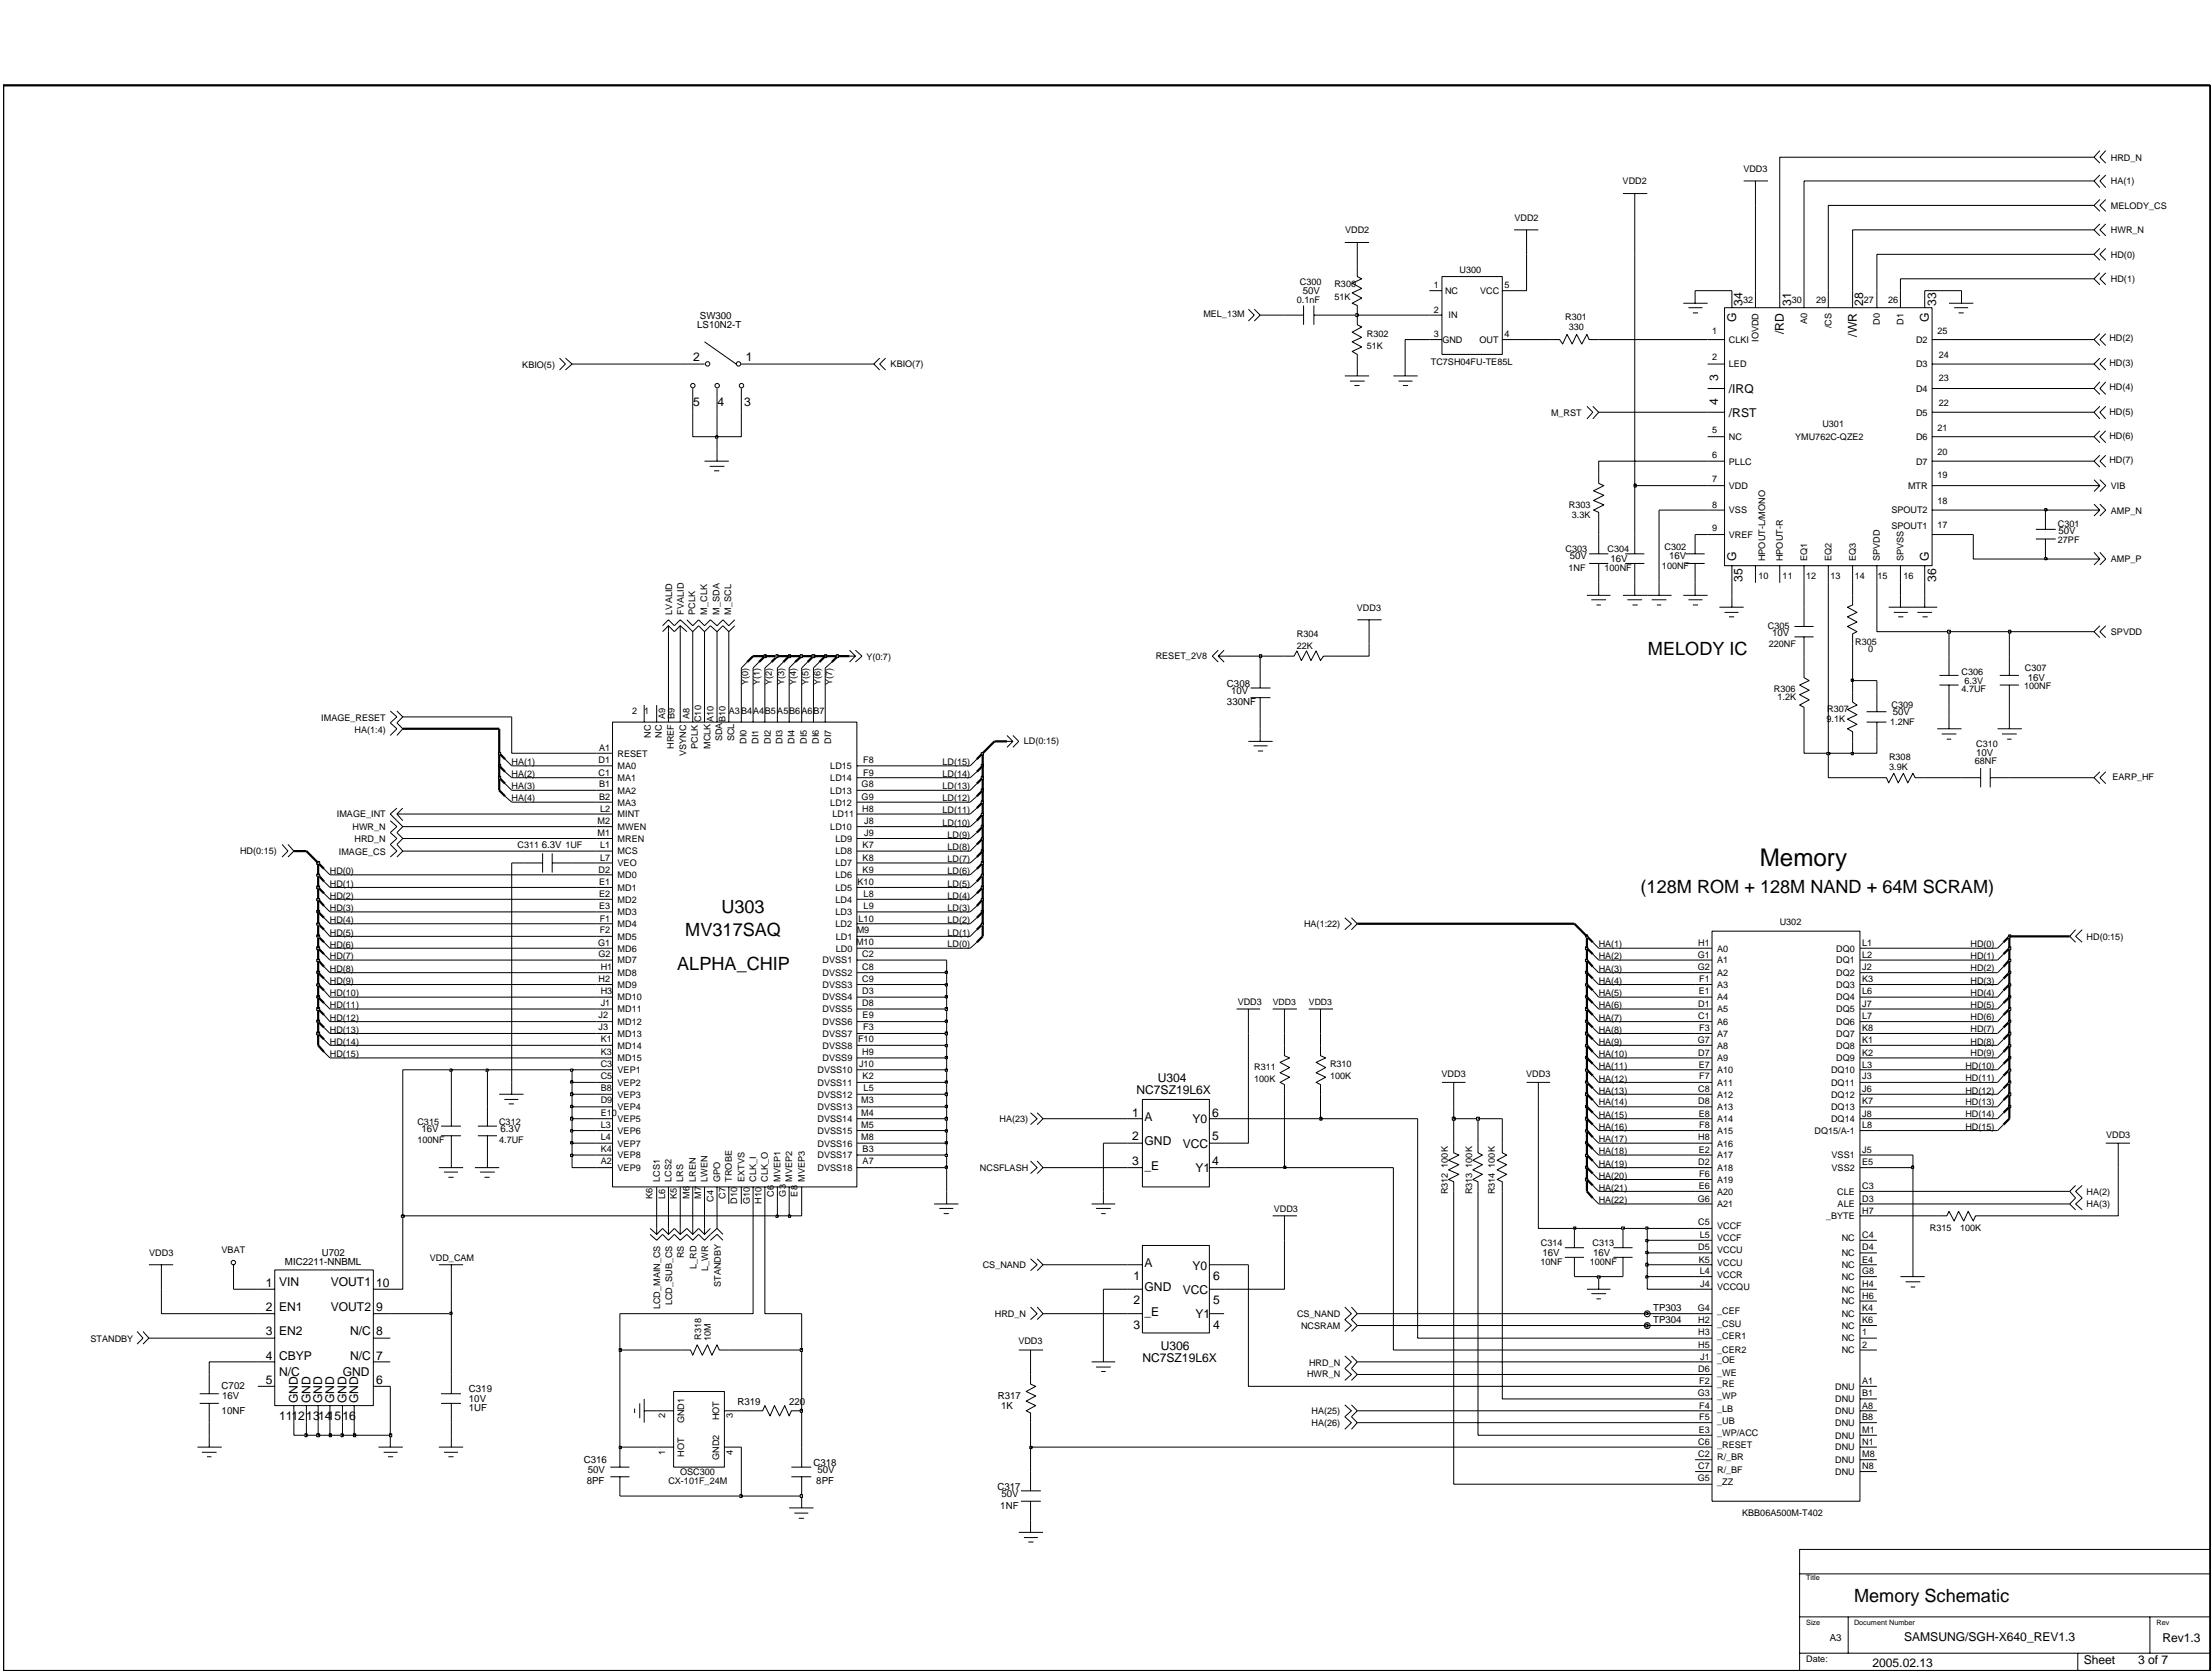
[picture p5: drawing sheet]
<svg xmlns="http://www.w3.org/2000/svg" width="254mm" height="192mm" viewBox="0 0 254 192" stroke-linecap="round" stroke-linejoin="round" font-family="sans-serif">
<defs><g id="words">
<text font-size="2.8" x="202.2" y="99.5">Memory</text>
<g font-size="2.1">
<text x="189.3" y="75.2">MELODY IC</text>
<text x="78.7" y="107.4">MV317SAQ</text>
<text x="82.9" y="104.9">U303</text>
<text x="188.5" y="102.5">(128M ROM + 128M NAND + 64M SCRAM)</text>
<text x="77.8" y="111.4">ALPHA_CHIP</text>
<text x="213" y="184">Memory Schematic</text>
</g>
<g font-size="1.4">
<text x="200.2" y="35.1" transform="rotate(-90 200.2 35.1)">34</text>
<text x="205.8" y="35.1" transform="rotate(-90 205.8 35.1)">31</text>
<text x="214" y="35.1" transform="rotate(-90 214 35.1)">28</text>
<text x="222.4" y="35.1" transform="rotate(-90 222.4 35.1)">33</text>
<text x="79.6" y="41.5">2</text>
<text x="85.7" y="41.5">1</text>
<text x="199.4" y="37" transform="rotate(-90 199.4 37)">G</text>
<text x="204.9" y="38.3" transform="rotate(-90 204.9 38.3)">/RD</text>
<text x="213.3" y="38.7" transform="rotate(-90 213.3 38.7)">/WR</text>
<text x="221.6" y="37" transform="rotate(-90 221.6 37)">G</text>
<text x="79.6" y="46.6">5</text>
<text x="82.4" y="46.6">4</text>
<text x="85.5" y="46.6">3</text>
<text x="197.4" y="46.5" transform="rotate(-90 197.4 46.5)">4</text>
<text x="197.4" y="43.7" transform="rotate(-90 197.4 43.7)">3</text>
<text x="198.6" y="45.1">/IRQ</text>
<text x="198.6" y="47.9">/RST</text>
<text x="199.4" y="64.5" transform="rotate(-90 199.4 64.5)">G</text>
<text x="221.6" y="64.5" transform="rotate(-90 221.6 64.5)">G</text>
<text x="200.2" y="66.9" transform="rotate(-90 200.2 66.9)">35</text>
<text x="222.4" y="66.9" transform="rotate(-90 222.4 66.9)">36</text>
<text x="130.6" y="125.7">NC7SZ19L6X</text>
<text x="133" y="124.3">U304</text>
<text x="130.1" y="128.2">1</text>
<text x="130.1" y="131">2</text>
<text x="131.5" y="128.7">A</text>
<text x="131.5" y="131.5">GND</text>
<text x="135.9" y="131.8">VCC</text>
<text x="137" y="129">Y0</text>
<text x="139.3" y="128.2">6</text>
<text x="139.3" y="131">5</text>
<text x="130.1" y="133.8">3</text>
<text x="131.5" y="134.4">_E</text>
<text x="137.3" y="134.6">Y1</text>
<text x="139.3" y="133.8">4</text>
<text x="30.5" y="147.8">1</text>
<text x="32.1" y="147.7">VIN</text>
<text x="38" y="147.7">VOUT1</text>
<text x="43.2" y="147.8">10</text>
<text x="130.2" y="147">1</text>
<text x="130.2" y="149.8">2</text>
<text x="131.5" y="148.3">GND</text>
<text x="131.5" y="145.5">A</text>
<text x="135.9" y="148.6">VCC</text>
<text x="137" y="145.9">Y0</text>
<text x="139.4" y="149.8">5</text>
<text x="139.4" y="147">6</text>
<text x="30.5" y="150.5">2</text>
<text x="30.5" y="153.3">3</text>
<text x="32.1" y="153.3">EN2</text>
<text x="32.1" y="150.5">EN1</text>
<text x="38" y="150.5">VOUT2</text>
<text x="40.2" y="153.3">N/C</text>
<text x="43.2" y="153.3">8</text>
<text x="43.2" y="150.5">9</text>
<text x="130.2" y="152.6">3</text>
<text x="131.5" y="151.1">_E</text>
<text x="133.3" y="155">U306</text>
<text x="137.3" y="151.4">Y1</text>
<text x="139.4" y="152.6">4</text>
<text x="30.5" y="159">5</text>
<text x="30.5" y="156.2">4</text>
<text x="32.1" y="158">N/C</text>
<text x="32.1" y="156.1">CBYP</text>
<text x="34.2" y="161.2" transform="rotate(-90 34.2 161.2)">GND</text>
<text x="35.7" y="161.2" transform="rotate(-90 35.7 161.2)">GND</text>
<text x="37" y="161.2" transform="rotate(-90 37 161.2)">GND</text>
<text x="38.4" y="161.2" transform="rotate(-90 38.4 161.2)">GND</text>
<text x="39.4" y="158">GND</text>
<text x="39.8" y="161.2" transform="rotate(-90 39.8 161.2)">GND</text>
<text x="40.2" y="156.1">N/C</text>
<text x="41.2" y="161.2" transform="rotate(-90 41.2 161.2)">GND</text>
<text x="43.2" y="159">6</text>
<text x="43.2" y="156.2">7</text>
<text x="131.2" y="156.4">NC7SZ19L6X</text>
<text x="32.1" y="163.1">111213141516</text>
<text x="215.1" y="191.4">2005.02.13</text>
<text x="218.7" y="188.4">SAMSUNG/SGH-X640_REV1.3</text>
<text x="239.4" y="191.1">Sheet</text>
<text x="245.6" y="191.1">3 of 7</text>
<text x="248.4" y="188.6">Rev1.3</text>
</g>
<g font-size="1.1">
<text x="149.7" y="33.7">50V</text>
<text x="80.1" y="37.6">LS10N2-T</text>
<text x="80.4" y="36.6">SW300</text>
<text x="180.3" y="64.3">50V</text>
<text x="185" y="64.5">16V</text>
<text x="191.7" y="64.3">16V</text>
<text x="236.5" y="61.4">50V</text>
<text x="203.6" y="73">10V</text>
<text x="141" y="78.9">C308</text>
<text x="141" y="81">330NF</text>
<text x="141.4" y="79.7">10V</text>
<text x="217.4" y="82.1">50V</text>
<text x="232.9" y="78.2">16V</text>
<text x="227" y="86.9">10V</text>
<text x="62.2" y="97.4">6.3V 1UF</text>
<text x="48.4" y="130">16V</text>
<text x="57.5" y="130">6.3V</text>
<text x="32.7" y="145.3">MIC2211-NNBML</text>
<text x="37" y="144.3">U702</text>
<text x="177.2" y="144.2">16V</text>
<text x="183" y="144.2">16V</text>
<text x="189.9" y="150.5">TP303</text>
<text x="189.9" y="152">TP304</text>
<text x="25.5" y="159.6">C702</text>
<text x="25.5" y="160.7">16V</text>
<text x="53.9" y="161">10V</text>
<text x="53.9" y="159.9">C319</text>
<text x="84.7" y="161.3">R319</text>
<text x="90.7" y="161.3">220</text>
<text x="114.6" y="160.6">R317</text>
<text x="115" y="161.8">1K</text>
<text x="25.5" y="162.4">10NF</text>
<text x="53.9" y="162">1UF</text>
<text x="67.1" y="168">C316</text>
<text x="67.4" y="170.5">8PF</text>
<text x="67.5" y="169.1">50V</text>
<text x="93.4" y="168.3">C318</text>
<text x="93.8" y="170.5">8PF</text>
<text x="93.9" y="169.1">50V</text>
<text x="114.6" y="171.1">C317</text>
<text x="114.9" y="173.4">1NF</text>
<text x="115.1" y="172">50V</text>
<text x="210.2" y="188.5">A3</text>
</g>
<g font-size="1">
<text x="186.4" y="21.2">VDD2</text>
<text x="200.3" y="19.8">VDD3</text>
<text x="242.5" y="21.2">HA(1)</text>
<text x="242.5" y="24">MELODY_CS</text>
<text x="242.5" y="18.4">HRD_N</text>
<text x="154.5" y="26.8">VDD2</text>
<text x="174" y="25.4">VDD2</text>
<text x="242.5" y="29.6">HD(0)</text>
<text x="242.5" y="26.8">HWR_N</text>
<text x="149" y="34.8">0.1nF</text>
<text x="149.3" y="32.7">C300</text>
<text x="153.3" y="34.4">51K</text>
<text x="153.3" y="33">R300</text>
<text x="164.7" y="35.9">2</text>
<text x="164.7" y="33.1">1</text>
<text x="166" y="33.7">NC</text>
<text x="167.7" y="31.3">U300</text>
<text x="170" y="33.8">VCC</text>
<text x="172.8" y="33.1">5</text>
<text x="200.3" y="34.8">32</text>
<text x="205.8" y="34.8">30</text>
<text x="208.6" y="34.8">29</text>
<text x="214.1" y="34.8">27</text>
<text x="216.9" y="34.8">26</text>
<text x="242.5" y="32.4">HD(1)</text>
<text x="138.2" y="36.4">MEL_13M</text>
<text x="157" y="40.1">51K</text>
<text x="157" y="38.8">R302</text>
<text x="164.4" y="41.9">TC7SH04FU-TE85L</text>
<text x="164.7" y="38.8">3</text>
<text x="165.7" y="39.3">GND</text>
<text x="166.4" y="36.5">IN</text>
<text x="170" y="39.4">OUT</text>
<text x="172.8" y="38.8">4</text>
<text x="179.8" y="36.8">R301</text>
<text x="180.2" y="37.9">330</text>
<text x="196.7" y="41.4">2</text>
<text x="196.7" y="38.4">1</text>
<text x="198.6" y="39.4">CLKI</text>
<text x="202" y="39.3" transform="rotate(-90 202 39.3)">IOVDD</text>
<text x="207.6" y="37.2" transform="rotate(-90 207.6 37.2)">A0</text>
<text x="210.4" y="37.7" transform="rotate(-90 210.4 37.7)">/CS</text>
<text x="216" y="37.3" transform="rotate(-90 216 37.3)">D0</text>
<text x="218.7" y="37.3" transform="rotate(-90 218.7 37.3)">D1</text>
<text x="220.1" y="39.4">D2</text>
<text x="222.6" y="38.3">25</text>
<text x="222.7" y="41.1">24</text>
<text x="242.3" y="39.2">HD(2)</text>
<text x="60" y="42.2">KBIO(5)</text>
<text x="102.3" y="42.2">KBIO(7)</text>
<text x="178.2" y="47.8">M_RST</text>
<text x="198.6" y="42.2">LED</text>
<text x="220.1" y="42.2">D3</text>
<text x="220.1" y="45">D4</text>
<text x="220.1" y="47.7">D5</text>
<text x="222.7" y="43.8">23</text>
<text x="222.7" y="46.7">22</text>
<text x="242.3" y="47.6">HD(5)</text>
<text x="242.3" y="44.8">HD(4)</text>
<text x="242.3" y="42">HD(3)</text>
<text x="196.7" y="49.7">5</text>
<text x="196.7" y="52.5">6</text>
<text x="198.6" y="50.5">NC</text>
<text x="198.6" y="53.4">PLLC</text>
<text x="206.2" y="50.5">YMU762C-QZE2</text>
<text x="209.4" y="49">U301</text>
<text x="220.1" y="50.5">D6</text>
<text x="220.1" y="53.4">D7</text>
<text x="222.6" y="49.5">21</text>
<text x="222.6" y="52.3">20</text>
<text x="242.3" y="53.2">HD(7)</text>
<text x="242.3" y="50.5">HD(6)</text>
<text x="180.2" y="58.3">R303</text>
<text x="180.6" y="59.4">3.3K</text>
<text x="196.7" y="55.4">7</text>
<text x="196.7" y="58.3">8</text>
<text x="198.6" y="56.2">VDD</text>
<text x="198.6" y="59">VSS</text>
<text x="217.3" y="59">SPOUT2</text>
<text x="219.2" y="56.2">MTR</text>
<text x="222.6" y="54.9">19</text>
<text x="222.6" y="57.9">18</text>
<text x="242.5" y="59">AMP_N</text>
<text x="242.5" y="56.2">VIB</text>
<text x="179.9" y="63.4">C303</text>
<text x="180.2" y="65.6">1NF</text>
<text x="184.3" y="65.6">100NF</text>
<text x="184.7" y="63.4">C304</text>
<text x="190.9" y="65.3">100NF</text>
<text x="191.2" y="63.2">C302</text>
<text x="196.7" y="61">9</text>
<text x="198.6" y="61.8">VREF</text>
<text x="202.8" y="64.5" transform="rotate(-90 202.8 64.5)">HPOUT-L/MONO</text>
<text x="204.8" y="64.5" transform="rotate(-90 204.8 64.5)">HPOUT-R</text>
<text x="207.6" y="64.5" transform="rotate(-90 207.6 64.5)">EQ1</text>
<text x="210.4" y="64.5" transform="rotate(-90 210.4 64.5)">EQ2</text>
<text x="213.2" y="64.5" transform="rotate(-90 213.2 64.5)">EQ3</text>
<text x="216" y="64.5" transform="rotate(-90 216 64.5)">SPVDD</text>
<text x="217.3" y="60.8">SPOUT1</text>
<text x="218.7" y="64.5" transform="rotate(-90 218.7 64.5)">SPVSS</text>
<text x="222.6" y="60.6">17</text>
<text x="236.4" y="60.5">C301</text>
<text x="236.4" y="62.4">27PF</text>
<text x="242.5" y="64.5">AMP_P</text>
<text x="77.2" y="70.6" transform="rotate(-90 77.2 70.6)">LVALID</text>
<text x="78.6" y="70.6" transform="rotate(-90 78.6 70.6)">FVALID</text>
<text x="79.9" y="70.6" transform="rotate(-90 79.9 70.6)">PCLK</text>
<text x="81.2" y="70.6" transform="rotate(-90 81.2 70.6)">M_CLK</text>
<text x="82.7" y="70.6" transform="rotate(-90 82.7 70.6)">M_SDA</text>
<text x="84" y="70.6" transform="rotate(-90 84 70.6)">M_SCL</text>
<text x="155.9" y="70.1">VDD3</text>
<text x="202" y="66.5">10</text>
<text x="204.8" y="66.5">11</text>
<text x="207.5" y="66.5">12</text>
<text x="210.3" y="66.5">13</text>
<text x="213.1" y="66.5">14</text>
<text x="215.7" y="66.5">15</text>
<text x="218.7" y="66.5">16</text>
<text x="99.5" y="75.8">Y(0:7)</text>
<text x="132.8" y="75.7">RESET_2V8</text>
<text x="149" y="73.1">R304</text>
<text x="149" y="74.5">22K</text>
<text x="203.1" y="72.2">C305</text>
<text x="203.2" y="74.3">220NF</text>
<text x="213.1" y="74.1">R305</text>
<text x="214.6" y="74.9">0</text>
<text x="225.3" y="77.5">C306</text>
<text x="232.6" y="77.1">C307</text>
<text x="242.5" y="72.9">SPVDD</text>
<text x="36.9" y="82.8">IMAGE_RESET</text>
<text x="72.6" y="82">2</text>
<text x="74" y="82">1</text>
<text x="76.4" y="82.6" transform="rotate(-90 76.4 82.6)">A9</text>
<text x="77.5" y="82.6" transform="rotate(-90 77.5 82.6)">B9</text>
<text x="79.2" y="82.6" transform="rotate(-90 79.2 82.6)">A8</text>
<text x="80.5" y="82.9" transform="rotate(-90 80.5 82.9)">C10</text>
<text x="82" y="82.9" transform="rotate(-90 82 82.9)">A10</text>
<text x="83.3" y="82.9" transform="rotate(-90 83.3 82.9)">B10</text>
<text x="83.7" y="82">A3B4A4B5A5B6A6B7</text>
<text x="86" y="78.7" transform="rotate(-90 86 78.7)">Y(0)</text>
<text x="87.3" y="78.7" transform="rotate(-90 87.3 78.7)">Y(1)</text>
<text x="88.7" y="78.7" transform="rotate(-90 88.7 78.7)">Y(2)</text>
<text x="90.1" y="78.7" transform="rotate(-90 90.1 78.7)">Y(3)</text>
<text x="91.5" y="78.7" transform="rotate(-90 91.5 78.7)">Y(4)</text>
<text x="92.9" y="78.7" transform="rotate(-90 92.9 78.7)">Y(5)</text>
<text x="94.2" y="78.7" transform="rotate(-90 94.2 78.7)">Y(6)</text>
<text x="95.6" y="78.7" transform="rotate(-90 95.6 78.7)">Y(7)</text>
<text x="203.8" y="79.4">R306</text>
<text x="204.2" y="80.4">1.2K</text>
<text x="209.8" y="82.9">9.1K</text>
<text x="209.9" y="81.8">R307</text>
<text x="217.1" y="83.3">1.2NF</text>
<text x="217.3" y="81.3">C309</text>
<text x="225.3" y="79.5">4.7UF</text>
<text x="225.7" y="78.5">6.3V</text>
<text x="232.5" y="79.1">100NF</text>
<text x="40.7" y="84.1">HA(1:4)</text>
<text x="58.8" y="87.9">HA(1)</text>
<text x="58.8" y="89.2">HA(2)</text>
<text x="68.8" y="87.6">D1</text>
<text x="68.8" y="89.1">C1</text>
<text x="68.8" y="86.3">A1</text>
<text x="71" y="86.9">RESET</text>
<text x="71" y="88.3">MA0</text>
<text x="71" y="89.7">MA1</text>
<text x="74.8" y="84.7" transform="rotate(-90 74.8 84.7)">NC</text>
<text x="76" y="84.7" transform="rotate(-90 76 84.7)">NC</text>
<text x="77.4" y="86" transform="rotate(-90 77.4 86)">HREF</text>
<text x="78.8" y="86.9" transform="rotate(-90 78.8 86.9)">VSYNC</text>
<text x="80.2" y="86" transform="rotate(-90 80.2 86)">PCLK</text>
<text x="81.6" y="86" transform="rotate(-90 81.6 86)">MCLK</text>
<text x="83" y="85.2" transform="rotate(-90 83 85.2)">SDA</text>
<text x="84.3" y="85.2" transform="rotate(-90 84.3 85.2)">SCL</text>
<text x="85.8" y="85.4" transform="rotate(-90 85.8 85.4)">DI0</text>
<text x="87.1" y="85.4" transform="rotate(-90 87.1 85.4)">DI1</text>
<text x="88.6" y="85.4" transform="rotate(-90 88.6 85.4)">DI2</text>
<text x="89.9" y="85.4" transform="rotate(-90 89.9 85.4)">DI3</text>
<text x="91.3" y="85.4" transform="rotate(-90 91.3 85.4)">DI4</text>
<text x="92.7" y="85.4" transform="rotate(-90 92.7 85.4)">DI5</text>
<text x="94.1" y="85.4" transform="rotate(-90 94.1 85.4)">DI6</text>
<text x="95.4" y="89.7">LD14</text>
<text x="95.4" y="88.3">LD15</text>
<text x="95.5" y="85.4" transform="rotate(-90 95.5 85.4)">DI7</text>
<text x="99.2" y="89.1">F9</text>
<text x="99.2" y="87.6">F8</text>
<text x="108.3" y="87.9">LD(15)</text>
<text x="108.3" y="89.2">LD(14)</text>
<text x="117.6" y="85.5">LD(0:15)</text>
<text x="217" y="87.3">R308</text>
<text x="217" y="88.4">3.9K</text>
<text x="226.9" y="87.8">68NF</text>
<text x="227" y="85.8">C310</text>
<text x="242.7" y="89.5">EARP_HF</text>
<text x="38.7" y="93.8">IMAGE_INT</text>
<text x="40.5" y="95.4">HWR_N</text>
<text x="58.8" y="90.6">HA(3)</text>
<text x="58.8" y="92">HA(4)</text>
<text x="68.7" y="94.7">M2</text>
<text x="68.8" y="90.4">B1</text>
<text x="68.8" y="91.9">B2</text>
<text x="68.9" y="93.2">L2</text>
<text x="71" y="91.2">MA2</text>
<text x="71" y="92.5">MA3</text>
<text x="71" y="93.9">MINT</text>
<text x="71" y="95.3">MWEN</text>
<text x="95.4" y="95.3">LD10</text>
<text x="95.4" y="92.5">LD12</text>
<text x="95.4" y="91.2">LD13</text>
<text x="95.6" y="93.9">LD11</text>
<text x="99" y="91.9">G9</text>
<text x="99" y="90.4">G8</text>
<text x="99" y="93.2">H8</text>
<text x="99.3" y="94.7">J8</text>
<text x="108.3" y="90.6">LD(13)</text>
<text x="108.3" y="92">LD(12)</text>
<text x="108.3" y="93.4">LD(11)</text>
<text x="108.3" y="94.9">LD(10)</text>
<text x="27.6" y="98.1">HD(0:15)</text>
<text x="37.9" y="100.4">HD(0)</text>
<text x="37.9" y="101.8">HD(1)</text>
<text x="38.9" y="98.2">IMAGE_CS</text>
<text x="40.7" y="96.7">HRD_N</text>
<text x="59.5" y="97.4">C311</text>
<text x="68.7" y="96">M1</text>
<text x="68.8" y="100.2">D2</text>
<text x="68.8" y="101.7">E1</text>
<text x="68.9" y="98.9">L7</text>
<text x="68.9" y="97.4">L1</text>
<text x="71" y="100.9">MD0</text>
<text x="71" y="99.5">VEO</text>
<text x="71" y="96.7">MREN</text>
<text x="71" y="98.1">MCS</text>
<text x="96" y="100.9">LD6</text>
<text x="96" y="99.5">LD7</text>
<text x="96" y="98.1">LD8</text>
<text x="96" y="96.7">LD9</text>
<text x="98.5" y="101.7">K10</text>
<text x="99.1" y="100.2">K9</text>
<text x="99.1" y="98.9">K8</text>
<text x="99.1" y="97.4">K7</text>
<text x="99.3" y="96">J9</text>
<text x="108.8" y="96.2">LD(9)</text>
<text x="108.8" y="97.7">LD(8)</text>
<text x="108.8" y="99">LD(7)</text>
<text x="108.8" y="100.4">LD(6)</text>
<text x="108.8" y="101.8">LD(5)</text>
<text x="37.9" y="103.2">HD(2)</text>
<text x="37.9" y="104.6">HD(3)</text>
<text x="37.9" y="106">HD(4)</text>
<text x="37.9" y="107.5">HD(5)</text>
<text x="68.8" y="103">E2</text>
<text x="68.8" y="104.4">E3</text>
<text x="68.9" y="105.8">F1</text>
<text x="68.9" y="107.2">F2</text>
<text x="71" y="102.3">MD1</text>
<text x="71" y="103.7">MD2</text>
<text x="71" y="105.1">MD3</text>
<text x="71" y="106.5">MD4</text>
<text x="71" y="107.9">MD5</text>
<text x="96" y="106.5">LD2</text>
<text x="96" y="105.1">LD3</text>
<text x="96" y="103.7">LD4</text>
<text x="96" y="102.3">LD5</text>
<text x="96" y="107.9">LD1</text>
<text x="98.4" y="107.1">M9</text>
<text x="98.6" y="105.8">L10</text>
<text x="99.2" y="104.4">L9</text>
<text x="99.2" y="103">L8</text>
<text x="108.8" y="103.2">LD(4)</text>
<text x="108.8" y="104.6">LD(3)</text>
<text x="108.8" y="106">LD(2)</text>
<text x="108.8" y="107.5">LD(1)</text>
<text x="149.8" y="106.4">HA(1:22)</text>
<text x="204.5" y="106.2">U302</text>
<text x="239.7" y="108">HD(0:15)</text>
<text x="37.9" y="108.8">HD(6)</text>
<text x="37.9" y="110.2">HD(7)</text>
<text x="37.9" y="111.6">HD(8)</text>
<text x="37.9" y="113">HD(9)</text>
<text x="68.7" y="108.6">G1</text>
<text x="68.8" y="109.9">G2</text>
<text x="68.8" y="112.7">H2</text>
<text x="69" y="111.4">H1</text>
<text x="71" y="109.3">MD6</text>
<text x="71" y="110.6">MD7</text>
<text x="71" y="112.1">MD8</text>
<text x="71" y="113.5">MD9</text>
<text x="94.5" y="112.1">DVSS2</text>
<text x="94.5" y="113.5">DVSS3</text>
<text x="94.5" y="110.6">DVSS1</text>
<text x="96" y="109.3">LD0</text>
<text x="98.3" y="108.6">M10</text>
<text x="99" y="111.4">C8</text>
<text x="99" y="112.7">C9</text>
<text x="99" y="109.9">C2</text>
<text x="108.8" y="108.8">LD(0)</text>
<text x="183.7" y="108.8">HA(1)</text>
<text x="183.7" y="110.2">HA(2)</text>
<text x="183.7" y="111.6">HA(3)</text>
<text x="183.7" y="113">HA(4)</text>
<text x="195" y="111.5">G2</text>
<text x="195" y="110">G1</text>
<text x="195.1" y="108.6">H1</text>
<text x="195.2" y="112.8">F1</text>
<text x="197.3" y="112.1">A2</text>
<text x="197.3" y="113.5">A3</text>
<text x="197.3" y="109.3">A0</text>
<text x="197.3" y="110.6">A1</text>
<text x="210.9" y="112.1">DQ2</text>
<text x="210.9" y="113.5">DQ3</text>
<text x="210.9" y="109.3">DQ0</text>
<text x="210.9" y="110.6">DQ1</text>
<text x="213.9" y="111.5">J2</text>
<text x="213.9" y="112.8">K3</text>
<text x="213.9" y="108.6">L1</text>
<text x="213.9" y="110">L2</text>
<text x="226.4" y="108.7">HD(0)</text>
<text x="226.4" y="110.2">HD(1)</text>
<text x="226.4" y="111.5">HD(2)</text>
<text x="226.4" y="113">HD(3)</text>
<text x="37.9" y="114.4">HD(10)</text>
<text x="37.9" y="115.8">HD(11)</text>
<text x="37.9" y="117.2">HD(12)</text>
<text x="37.9" y="118.6">HD(13)</text>
<text x="37.9" y="120">HD(14)</text>
<text x="68.8" y="116.9">J2</text>
<text x="68.8" y="118.4">J3</text>
<text x="69" y="114.2">H3</text>
<text x="69" y="115.5">J1</text>
<text x="69" y="119.7">K1</text>
<text x="71" y="114.9">MD10</text>
<text x="71" y="116.3">MD11</text>
<text x="71" y="117.7">MD12</text>
<text x="71" y="119.1">MD13</text>
<text x="94.5" y="114.9">DVSS4</text>
<text x="94.5" y="116.3">DVSS5</text>
<text x="94.5" y="117.7">DVSS6</text>
<text x="94.5" y="119.1">DVSS7</text>
<text x="98.6" y="119.7">F10</text>
<text x="99" y="114.2">D3</text>
<text x="99" y="115.5">D8</text>
<text x="99.1" y="116.9">E9</text>
<text x="99.2" y="118.4">F3</text>
<text x="142.2" y="115.4">VDD3</text>
<text x="146.2" y="115.4">VDD3</text>
<text x="150.4" y="115.4">VDD3</text>
<text x="183.7" y="114.4">HA(5)</text>
<text x="183.7" y="115.8">HA(6)</text>
<text x="183.7" y="117.2">HA(7)</text>
<text x="183.7" y="118.6">HA(8)</text>
<text x="183.7" y="120">HA(9)</text>
<text x="195" y="119.8">G7</text>
<text x="195.1" y="115.6">D1</text>
<text x="195.1" y="117">C1</text>
<text x="195.1" y="114.2">E1</text>
<text x="195.2" y="118.4">F3</text>
<text x="197.3" y="114.9">A4</text>
<text x="197.3" y="116.3">A5</text>
<text x="197.3" y="117.7">A6</text>
<text x="197.3" y="119.1">A7</text>
<text x="210.9" y="114.9">DQ4</text>
<text x="210.9" y="116.3">DQ5</text>
<text x="210.9" y="117.7">DQ6</text>
<text x="210.9" y="119.1">DQ7</text>
<text x="213.9" y="114.2">L6</text>
<text x="213.9" y="115.6">J7</text>
<text x="213.9" y="117">L7</text>
<text x="213.9" y="118.4">K8</text>
<text x="213.9" y="119.8">K1</text>
<text x="226.4" y="114.4">HD(4)</text>
<text x="226.4" y="115.8">HD(5)</text>
<text x="226.4" y="117.2">HD(6)</text>
<text x="226.4" y="118.5">HD(7)</text>
<text x="226.4" y="120">HD(8)</text>
<text x="37.9" y="121.4">HD(15)</text>
<text x="69" y="121.2">K3</text>
<text x="69" y="125.3">B8</text>
<text x="69" y="122.5">C3</text>
<text x="69" y="124">C5</text>
<text x="71" y="120.4">MD14</text>
<text x="71" y="121.9">MD15</text>
<text x="71" y="123.2">VEP1</text>
<text x="71" y="124.7">VEP2</text>
<text x="93.9" y="123.2">DVSS10</text>
<text x="93.9" y="124.7">DVSS11</text>
<text x="94.5" y="120.4">DVSS8</text>
<text x="94.5" y="121.9">DVSS9</text>
<text x="98.7" y="122.5">J10</text>
<text x="99" y="121.2">H9</text>
<text x="99.1" y="124">K2</text>
<text x="99.2" y="125.3">L5</text>
<text x="144.1" y="124.3">100K</text>
<text x="144.1" y="122.9">R311</text>
<text x="152.8" y="122.5">R310</text>
<text x="152.8" y="124">100K</text>
<text x="165.6" y="123.7">VDD3</text>
<text x="175.3" y="123.7">VDD3</text>
<text x="183.7" y="121.4">HA(10)</text>
<text x="183.7" y="122.8">HA(11)</text>
<text x="183.7" y="124.2">HA(12)</text>
<text x="183.7" y="125.6">HA(13)</text>
<text x="195.1" y="121.2">D7</text>
<text x="195.1" y="125.4">C8</text>
<text x="195.1" y="122.6">E7</text>
<text x="195.2" y="124">F7</text>
<text x="197.3" y="120.4">A8</text>
<text x="197.3" y="121.9">A9</text>
<text x="197.3" y="123.2">A10</text>
<text x="197.3" y="124.7">A11</text>
<text x="210.4" y="123.2">DQ10</text>
<text x="210.4" y="124.7">DQ11</text>
<text x="210.9" y="120.4">DQ8</text>
<text x="210.9" y="121.9">DQ9</text>
<text x="213.9" y="121.2">K2</text>
<text x="213.9" y="122.6">L3</text>
<text x="213.9" y="124">J3</text>
<text x="213.9" y="125.4">J6</text>
<text x="225.8" y="122.8">HD(10)</text>
<text x="225.8" y="124.1">HD(11)</text>
<text x="225.8" y="125.6">HD(12)</text>
<text x="226.4" y="121.3">HD(9)</text>
<text x="48" y="131.3">100NF</text>
<text x="48" y="129.2">C315</text>
<text x="57.3" y="131.3">4.7UF</text>
<text x="57.3" y="129.2">C312</text>
<text x="69" y="126.7">D9</text>
<text x="69" y="128.1">E10</text>
<text x="69" y="129.5">L3</text>
<text x="69" y="131">L4</text>
<text x="71" y="126.1">VEP3</text>
<text x="71" y="127.5">VEP4</text>
<text x="71" y="128.9">VEP5</text>
<text x="71" y="130.2">VEP6</text>
<text x="71" y="131.7">VEP7</text>
<text x="93.9" y="126.1">DVSS12</text>
<text x="93.9" y="127.5">DVSS13</text>
<text x="93.9" y="128.9">DVSS14</text>
<text x="93.9" y="130.2">DVSS15</text>
<text x="93.9" y="131.7">DVSS16</text>
<text x="98.9" y="126.7">M3</text>
<text x="98.9" y="128.1">M4</text>
<text x="98.9" y="129.5">M5</text>
<text x="98.9" y="131">M8</text>
<text x="114.8" y="128.9">HA(23)</text>
<text x="183.7" y="127">HA(14)</text>
<text x="183.7" y="128.4">HA(15)</text>
<text x="183.7" y="129.8">HA(16)</text>
<text x="183.7" y="131.2">HA(17)</text>
<text x="195.1" y="131">H8</text>
<text x="195.1" y="126.8">D8</text>
<text x="195.1" y="128.2">E8</text>
<text x="195.2" y="129.6">F8</text>
<text x="197.3" y="131.7">A16</text>
<text x="197.3" y="126.1">A12</text>
<text x="197.3" y="127.5">A13</text>
<text x="197.3" y="128.9">A14</text>
<text x="197.3" y="130.2">A15</text>
<text x="208.4" y="130.2">DQ15/A-1</text>
<text x="210.4" y="126.1">DQ12</text>
<text x="210.4" y="127.5">DQ13</text>
<text x="210.4" y="128.9">DQ14</text>
<text x="213.9" y="126.8">K7</text>
<text x="213.9" y="128.2">J8</text>
<text x="213.9" y="129.6">L8</text>
<text x="225.8" y="127">HD(13)</text>
<text x="225.8" y="128.3">HD(14)</text>
<text x="225.8" y="129.8">HD(15)</text>
<text x="242" y="130.7">VDD3</text>
<text x="69" y="132.3">K4</text>
<text x="69" y="133.7">A2</text>
<text x="71" y="133">VEP8</text>
<text x="71" y="134.5">VEP9</text>
<text x="75" y="137.7" transform="rotate(-90 75 137.7)">K6</text>
<text x="75.8" y="135.7" transform="rotate(-90 75.8 135.7)">LCS1</text>
<text x="76.4" y="137.7" transform="rotate(-90 76.4 137.7)">L6</text>
<text x="77.1" y="135.7" transform="rotate(-90 77.1 135.7)">LCS2</text>
<text x="77.8" y="137.7" transform="rotate(-90 77.8 137.7)">K5</text>
<text x="78.5" y="135.7" transform="rotate(-90 78.5 135.7)">LRS</text>
<text x="79.2" y="137.7" transform="rotate(-90 79.2 137.7)">M6</text>
<text x="79.9" y="135.7" transform="rotate(-90 79.9 135.7)">LREN</text>
<text x="80.5" y="137.7" transform="rotate(-90 80.5 137.7)">M7</text>
<text x="81.3" y="135.7" transform="rotate(-90 81.3 135.7)">LWEN</text>
<text x="82.7" y="135.7" transform="rotate(-90 82.7 135.7)">GPO</text>
<text x="83.3" y="137.7" transform="rotate(-90 83.3 137.7)">C7</text>
<text x="84.1" y="135.7" transform="rotate(-90 84.1 135.7)">TROBE</text>
<text x="85.5" y="135.7" transform="rotate(-90 85.5 135.7)">EXTVS</text>
<text x="86.9" y="135.7" transform="rotate(-90 86.9 135.7)">CLK_I</text>
<text x="88.2" y="135.7" transform="rotate(-90 88.2 135.7)">CLK_O</text>
<text x="88.9" y="137.4" transform="rotate(-90 88.9 137.4)">C6</text>
<text x="89.7" y="135.7" transform="rotate(-90 89.7 135.7)">MVEP1</text>
<text x="90.3" y="137.4" transform="rotate(-90 90.3 137.4)">G3</text>
<text x="91" y="135.7" transform="rotate(-90 91 135.7)">MVEP2</text>
<text x="91.6" y="137.4" transform="rotate(-90 91.6 137.4)">E8</text>
<text x="92.4" y="135.7" transform="rotate(-90 92.4 135.7)">MVEP3</text>
<text x="93.9" y="133">DVSS17</text>
<text x="93.9" y="134.5">DVSS18</text>
<text x="99.1" y="132.3">B3</text>
<text x="99.1" y="133.7">A7</text>
<text x="112.6" y="134.5">NCSFLASH</text>
<text x="166.3" y="137.2" transform="rotate(-90 166.3 137.2)">R312</text>
<text x="166.3" y="134.1" transform="rotate(-90 166.3 134.1)">100K</text>
<text x="169.1" y="137.2" transform="rotate(-90 169.1 137.2)">R313</text>
<text x="169.1" y="134.1" transform="rotate(-90 169.1 134.1)">100K</text>
<text x="171.7" y="137.2" transform="rotate(-90 171.7 137.2)">R314</text>
<text x="171.7" y="134.1" transform="rotate(-90 171.7 134.1)">100K</text>
<text x="183.7" y="132.6">HA(18)</text>
<text x="183.7" y="134">HA(19)</text>
<text x="183.7" y="135.4">HA(20)</text>
<text x="183.7" y="136.7">HA(21)</text>
<text x="195.1" y="133.8">D2</text>
<text x="195.1" y="132.4">E2</text>
<text x="195.1" y="136.6">E6</text>
<text x="195.2" y="135.2">F6</text>
<text x="197.3" y="133">A17</text>
<text x="197.3" y="134.5">A18</text>
<text x="197.3" y="135.8">A19</text>
<text x="197.3" y="137.2">A20</text>
<text x="210.4" y="133">VSS1</text>
<text x="210.4" y="134.5">VSS2</text>
<text x="211.1" y="137.2">CLE</text>
<text x="213.9" y="132.4">J5</text>
<text x="213.9" y="133.8">E5</text>
<text x="213.9" y="136.6">C3</text>
<text x="239.7" y="137.3">HA(2)</text>
<text x="25.5" y="143.9">VBAT</text>
<text x="82" y="138" transform="rotate(-90 82 138)">C4</text>
<text x="84.7" y="138.3" transform="rotate(-90 84.7 138.3)">D10</text>
<text x="86.1" y="138.3" transform="rotate(-90 86.1 138.3)">G10</text>
<text x="87.5" y="138.3" transform="rotate(-90 87.5 138.3)">H10</text>
<text x="146.3" y="139.2">VDD3</text>
<text x="177" y="143.1">C314</text>
<text x="182.9" y="143.1">C313</text>
<text x="183.7" y="138.2">HA(22)</text>
<text x="195" y="138">G6</text>
<text x="195.1" y="143.6">D5</text>
<text x="195.1" y="140.7">C5</text>
<text x="195.3" y="142.2">L5</text>
<text x="197.3" y="143.9">VCCU</text>
<text x="197.3" y="141.1">VCCF</text>
<text x="197.3" y="142.6">VCCF</text>
<text x="197.3" y="138.7">A21</text>
<text x="209.8" y="140">_BYTE</text>
<text x="211.1" y="138.7">ALE</text>
<text x="211.6" y="142.6">NC</text>
<text x="213.9" y="143.6">D4</text>
<text x="213.9" y="139.4">H7</text>
<text x="213.9" y="142.2">C4</text>
<text x="213.9" y="138">D3</text>
<text x="221.7" y="141.3">R315</text>
<text x="225.2" y="141.3">100K</text>
<text x="239.7" y="138.6">HA(3)</text>
<text x="17.1" y="144.3">VDD3</text>
<text x="49.4" y="144.8">VDD_CAM</text>
<text x="77.2" y="149.9" transform="rotate(-90 77.2 149.9)">LCD_SUB_CS</text>
<text x="78.6" y="144.5" transform="rotate(-90 78.6 144.5)">RS</text>
<text x="80" y="145.7" transform="rotate(-90 80 145.7)">L_RD</text>
<text x="81.4" y="146" transform="rotate(-90 81.4 146)">L_WR</text>
<text x="82.8" y="147.8" transform="rotate(-90 82.8 147.8)">STANDBY</text>
<text x="112.9" y="145.7">CS_NAND</text>
<text x="177" y="145.3">10NF</text>
<text x="182.6" y="145.3">100NF</text>
<text x="195.1" y="145">K5</text>
<text x="195.3" y="146.4">L4</text>
<text x="195.3" y="147.8">J4</text>
<text x="197.3" y="145.4">VCCU</text>
<text x="197.3" y="148.2">VCCQU</text>
<text x="197.3" y="146.7">VCCR</text>
<text x="211.6" y="144.3">NC</text>
<text x="211.6" y="145.6">NC</text>
<text x="211.6" y="147">NC</text>
<text x="211.6" y="148.4">NC</text>
<text x="211.6" y="149.8">NC</text>
<text x="213.9" y="145">E4</text>
<text x="213.9" y="146.4">G8</text>
<text x="213.9" y="147.8">H4</text>
<text x="213.9" y="149.2">H6</text>
<text x="10.4" y="154.2">STANDBY</text>
<text x="75.9" y="150.4" transform="rotate(-90 75.9 150.4)">LCD_MAIN_CS</text>
<text x="80.5" y="153.9" transform="rotate(-90 80.5 153.9)">R318</text>
<text x="81.6" y="154" transform="rotate(-90 81.6 154)">10M</text>
<text x="114.3" y="151.3">HRD_N</text>
<text x="117" y="154.4">VDD3</text>
<text x="149" y="151.3">CS_NAND</text>
<text x="149.5" y="152.7">NCSRAM</text>
<text x="195" y="150.5">G4</text>
<text x="195.1" y="152">H2</text>
<text x="195.1" y="153.3">H3</text>
<text x="195.1" y="154.8">H5</text>
<text x="197.3" y="155.4">_CER2</text>
<text x="197.3" y="152.4">_CSU</text>
<text x="197.3" y="150.9">_CEF</text>
<text x="197.3" y="153.7">_CER1</text>
<text x="211.6" y="152.6">NC</text>
<text x="211.6" y="154.1">NC</text>
<text x="211.6" y="155.4">NC</text>
<text x="211.6" y="151.3">NC</text>
<text x="213.9" y="153.3">1</text>
<text x="213.9" y="154.8">2</text>
<text x="213.9" y="150.5">K4</text>
<text x="213.9" y="152">K6</text>
<text x="150.2" y="158.2">HWR_N</text>
<text x="150.4" y="156.8">HRD_N</text>
<text x="195" y="160.3">G3</text>
<text x="195.1" y="157.6">D6</text>
<text x="195.2" y="161.8">F4</text>
<text x="195.2" y="159">F2</text>
<text x="195.3" y="156.2">J1</text>
<text x="197.3" y="160.7">_WP</text>
<text x="197.3" y="156.5">_OE</text>
<text x="197.3" y="159.3">_RE</text>
<text x="197.3" y="158">_WE</text>
<text x="210.8" y="159.6">DNU</text>
<text x="210.8" y="161">DNU</text>
<text x="213.9" y="159">A1</text>
<text x="213.9" y="160.3">B1</text>
<text x="213.9" y="161.8">A8</text>
<text x="76.4" y="162.9" transform="rotate(-90 76.4 162.9)">2</text>
<text x="76.4" y="167.1" transform="rotate(-90 76.4 167.1)">1</text>
<text x="78.6" y="163.5" transform="rotate(-90 78.6 163.5)">GND1</text>
<text x="78.6" y="167.3" transform="rotate(-90 78.6 167.3)">HOT</text>
<text x="82.6" y="167.7" transform="rotate(-90 82.6 167.7)">GND2</text>
<text x="82.6" y="163.1" transform="rotate(-90 82.6 163.1)">HOT</text>
<text x="84.2" y="167.1" transform="rotate(-90 84.2 167.1)">4</text>
<text x="84.2" y="162.9" transform="rotate(-90 84.2 162.9)">3</text>
<text x="150.7" y="162.4">HA(25)</text>
<text x="150.7" y="163.8">HA(26)</text>
<text x="195.1" y="165.9">C6</text>
<text x="195.1" y="167.3">C2</text>
<text x="195.1" y="164.6">E3</text>
<text x="195.2" y="163.1">F5</text>
<text x="197.3" y="165">_WP/ACC</text>
<text x="197.3" y="162.2">_LB</text>
<text x="197.3" y="166.3">_RESET</text>
<text x="197.3" y="163.5">_UB</text>
<text x="197.3" y="167.7">R/_BR</text>
<text x="210.8" y="162.4">DNU</text>
<text x="210.8" y="163.8">DNU</text>
<text x="210.8" y="165.2">DNU</text>
<text x="210.8" y="166.6">DNU</text>
<text x="213.9" y="163.1">B8</text>
<text x="213.9" y="164.6">M1</text>
<text x="213.9" y="165.9">N1</text>
<text x="213.9" y="167.3">M8</text>
<text x="76.8" y="170.4">CX-101F_24M</text>
<text x="78.1" y="169.4">OSC300</text>
<text x="195" y="170.1">G5</text>
<text x="195.1" y="168.8">C7</text>
<text x="197.3" y="170.5">_ZZ</text>
<text x="197.3" y="169.1">R/_BF</text>
<text x="210.8" y="168">DNU</text>
<text x="210.8" y="169.4">DNU</text>
<text x="213.9" y="168.8">N8</text>
<text x="200.1" y="174.2">KBB06A500M-T402</text>
<text x="207.5" y="190.9">Date:</text>
</g>
<g font-size=".8">
<text x="207.5" y="181.4">Title</text>
<text x="207.5" y="186.7">Size</text>
<text x="213" y="186.7">Document Number</text>
<text x="247.7" y="186.7">Rev</text>
</g>
</g></defs>
<g fill="none" stroke="#000" stroke-width=".11">
<path d="M241.2 17.3l-.6 .8 .6 .6M241.9 17.3l-.7 .8 .7 .6M80.9 39.3l3.7 2.5M143.4 35.5l.7 .7-.7 .7M144.1 35.5l.7 .7-.7 .7M147.6 36.2h2.2M149.8 35.1v2.2M150.9 36.2h2.2M150.9 35.1v2.2M154.5 27.8h2.8M155.9 27.8v4l.5 .2-1.1 .5 1.1 .6-1.1 .5 1.1 .6-1.1 .6 .6 .3v2.2l.5 .3-1.1 .6 1.1 .5-1.1 .6 1.1 .6-1.1 .5 .6 .3v2.5M164.2 39h1.5"/>
<path d="M164.2 33.4h1.5M164.2 36.2h1.5M165.7 31.8h6.9v8.9h-6.9zM172.6 39h1.3M172.6 33.4h1.3M173.9 26.4h2.8M175.4 26.4v2.8M178.1 39h1.1l.3 .5 .5-1.1 .6 1.1 .5-1.1 .6 1.1 .6-1.1 .3 .6h1.1M186.4 22.2h2.8M187.8 22.2v2.8M193.4 34.8h2.8M194 35.3h1.6"/>
<path d="M194.5 35.9h.6M194.7 33.4v1.4M196.2 39h1.9M198.1 35.3h23.9v29.7h-23.9zM199 33.4v1.9M200.3 20.8h2.8M201.7 20.8v2.8M201.7 33.4v1.9M204.5 33.4v1.9M207.2 33.4v1.9M210 33.4v1.9M212.8 33.4v1.9"/>
<path d="M215.6 33.4v1.9M218.3 33.4v1.9M221.1 33.4v1.9M222 39h1.9M223.9 34.8h2.8M224.5 35.3h1.6M225 35.9h.6M225.3 33.4v1.4M241.2 25.7l-.6 .7 .6 .7M241.2 28.5l-.6 .7 .6 .7M241.2 31.3l-.6 .7 .6 .7M241.2 20.1l-.6 .7 .6 .7"/>
<path d="M241.2 38.3l-.6 .7 .6 .7M241.2 22.9l-.6 .7 .6 .7M241.9 25.7l-.7 .7 .7 .7M241.9 28.5l-.7 .7 .7 .7M241.9 22.9l-.7 .7 .7 .7M241.9 31.3l-.7 .7 .7 .7M241.9 20.1l-.7 .7 .7 .7M241.9 38.3l-.7 .7 .7 .7M64.3 41.1l.7 .7-.7 .7M65 41.1l.7 .7-.7 .7M78.1 41.8h2.8M79.6 44.6v2.7"/>
<path d="M80.9 53h2.8M81.5 53.6h1.7M82 54.1h.6M82.4 44.6v2.7M82.4 51.6v1.4M85.2 41.8h2.7M85.2 44.6v2.7M101.1 41.1l-.7 .7 .7 .7M101.7 41.1l-.6 .7 .6 .7M154.5 43.2h2.8M155.1 43.8h1.7M155.6 44.3h.6"/>
<path d="M160.1 43.2h2.8M160.7 43.8h1.6M161.2 44.3h.6M161.4 41.8v1.4M182.3 46.7l.7 .6-.7 .8M183 46.7l.7 .6-.7 .8M183.7 54.4v1.1l.6 .3-1.2 .6 1.2 .5-1.2 .6 1.2 .5-1.2 .6 .6 .2v1.1M196.2 55.8h1.9M196.2 41.8h1.9M196.2 44.6h1.9M196.2 47.3h1.9M196.2 50.2h1.9"/>
<path d="M196.2 53h1.9M196.2 58.6h1.9M222 55.8h1.9M222 41.8h1.9M222 44.6h1.9M222 47.3h1.9M222 50.2h1.9M222 53h1.9M222 58.6h1.9M235 58.6v2.2M240.6 55.1l.6 .7M240.6 55.8h.6"/>
<path d="M240.6 58.6h.6M240.6 57.9l.6 .7M241.2 55.1l.7 .7-.7 .7M241.2 55.8l-.6 .7M241.2 57.9l.7 .7-.7 .7M241.2 58.6l-.6 .7M241.2 41.1l-.6 .7 .6 .7M241.2 46.7l-.6 .6 .6 .8M241.2 52.3l-.6 .7 .6 .6M241.2 43.9l-.6 .7 .6 .7M241.2 49.5l-.6 .7 .6 .6M241.9 49.5l-.7 .7 .7 .6"/>
<path d="M241.9 41.1l-.7 .7 .7 .7M241.9 46.7l-.7 .6 .7 .8M241.9 52.3l-.7 .7 .7 .6M241.9 43.9l-.7 .7 .7 .7M76.1 71.9l.7-.7 .7 .7 .6-.7 1.5 1.3 .7-.6 .6 .6 .7-.6 .8 .6 .6-.6 .7 .6 .7-.6M76.8 71.9v.6M78.1 71.9l-.6 .6-.7-.6-.7 .6M78.1 71.9v.6M78.1 71.9l.8 .6M78.9 71.2l.7 .7 .7-.7 .6 .7 .7-.7 .8 .7 .6-.7 .7 .7 .7-.7M85.8 76l-.6 .7M87.2 76l-.7 .7"/>
<path d="M88.6 76l-.7 .7M90 76l-.7 .7M91.3 76l-.6 .7M92.8 76l-.7 .7M94.1 76l-.7 .7M95.6 76l-.8 .7M97.6 75.4h.7M97.6 74.7l.7 .7M98.3 74.7l.7 .7-.7 .6M98.3 75.4l-.7 .6M139.9 75.4h.7M139.9 74.7l-.6 .7 .6 .6"/>
<path d="M140.6 74.7l-.7 .7 .7 .6M143.7 79h2.3M144.8 76.7v2.3M147.6 75.4h1.1l.3-.6 .5 1.1 .6-1.1 .5 1.1 .6-1.1 .5 1.1 .3-.5h1.1M155.9 71.2h2.8M157.3 71.2v2.7M182.3 68.4h2.7M182.6 64.7h2.2M182.6 63.6h2.2M182.8 68.9h1.7M183.4 69.5h.5M183.7 61.4v2.2"/>
<path d="M183.7 64.7v3.7M186.4 68.4h5.6M186.7 64.7h2.2M186.7 63.6h2.2M187 68.9h1.6M187.5 69.5h.6M187.8 61.4v2.2M187.8 64.7v3.7M189.7 68.9h1.7M190.3 69.5h.5M190.6 66.9v1.5M193.4 68.4h2.8"/>
<path d="M193.6 64.7h2.2M193.6 63.6h2.2M194 68.9h1.6M194.5 69.5h.6M194.7 61.4v2.2M194.7 64.7v3.7M196.2 61.4h1.9M197.5 69.7h2.8M198.1 70.3h1.6M198.6 70.8h.6M199 65v1.9M199 68.4v1.3"/>
<path d="M201.7 65v1.9M204.5 65v1.9M206.1 73.1h2.2M206.1 72h2.2M207.2 76.7v1.1l.6 .4-1.1 .5 1.1 .6-1.1 .5 1.1 .6-1.1 .6 .5 .2v1.1M207.2 65v1.9M207.2 69.7v2.3M207.2 73.1v2.3M210 65v1.9M212.8 68.4v1.1l-.6 .2 1.1 .6-1.1 .5 1.1 .6-1.1 .6 1.1 .5-.5 .3v1.1M212.8 79.5v1.1l.5 .4-1.1 .5 1.1 .6-1.1 .5 1.1 .6-1.1 .5 .6 .3v1.1M212.8 65v1.9"/>
<path d="M215.6 65v1.9M215.6 79.5v2.2M217 69.7h5.5M217.6 70.3h1.6M218.1 70.8h.6M218.3 65v1.9M218.3 68.4v1.3M220.3 70.3h1.7M220.9 70.8h.5M221.1 65v1.9M221.1 68.4v1.3M222 61.4h1.9"/>
<path d="M222.8 77.6h2.2M222.8 78.7h2.2M223.9 75.4v2.2M223.9 78.7v2.3M229.7 77.6h2.2M229.7 78.7h2.2M230.8 75.4v2.2M230.8 78.7v2.3M233.9 61.9h2.3M233.9 60.8h2.3M235 61.9v2.3M240.6 63.4l.6 .8"/>
<path d="M240.6 64.2h.6M241.2 63.4l.7 .8-.7 .7M241.2 64.2l-.6 .7M241.2 71.9l-.6 .6 .6 .7M241.9 71.9l-.7 .6 .7 .7M32.4 97l.7 .7-.7 .7M33.1 97l.7 .7-.7 .7M37.2 99.8l.7 .7M44.8 94.3l.8 .6-.8 .7 .8 .7-.8 .7 .8 .7-.8 .7M44.8 81.7l.8 .6-.8 .7 .8 .7-.8 .8M45.6 92.8l-.8 .7 1.5 1.4-.7 .7 .7 .7-.7 .7 .7 .7-.7 .7M45.6 81.7l.7 .6-.7 .7 .7 .7-.7 .8"/>
<path d="M45.6 93.5h.7M45.6 93.5l.7 .8M46.3 92.8l-.7 .7M58 87.2l.8 .8M58 91.4l.8 .7M58 88.6l.8 .7M58 90l.8 .8M60.1 99.1h2.2M62.3 98v2.2M63.4 99.1h2.3M63.4 98v2.2M68.5 89.3h1.9"/>
<path d="M68.5 90.8h1.9M68.5 92.1h1.9M68.5 93.5h1.9M68.5 94.9h1.9M68.5 96.3h1.9M68.5 97.7h1.9M68.5 99.1h1.9M68.5 86.5h1.9M68.5 88h1.9M70.4 82.9h28v53.4h-28zM74 81v1.9M75.4 81v1.9"/>
<path d="M76.8 81v1.9M78.1 81v1.9M79.6 81v1.9M80.9 81v1.9M82.4 81v1.9M83.7 81v1.9M85.2 81v1.9M86.5 81v1.9M87.9 81v1.9M89.3 81v1.9M90.7 81v1.9M92.1 81v1.9"/>
<path d="M93.4 81v1.9M94.8 81v1.9M98.4 89.3h2M98.4 90.8h2M98.4 92.1h2M98.4 93.5h2M98.4 94.9h2M98.4 96.3h2M98.4 97.7h2M98.4 99.1h2M98.4 88h2M112.2 97l-.7 .7"/>
<path d="M112.2 90l-.7 .8M112.2 94.3l-.7 .6M112.2 88.6l-.7 .7M112.2 95.6l-.7 .7M112.2 87.2l-.7 .8M112.2 99.8l-.7 .7M112.2 91.4l-.7 .7M112.2 92.8l-.7 .7M112.2 98.4l-.7 .7M115.7 84.5l.7 .6-.7 .7M115.7 85.1h.7M116.4 84.5l.6 .6-.6 .7"/>
<path d="M143.4 85.1h2.8M143.7 80.1h2.3M144 85.7h1.6M144.5 86.3h.6M144.8 80.1v2.2M144.8 83.7v1.4M214.4 82.9h2.3M214.4 81.7h2.3M215.6 89.3h1.1l.3 .6 .6-1.1 .5 1.1 .6-1.1 .5 1.1 .6-1.1 .2 .5h1.1M215.6 82.9v2.2M222.5 83.7h2.8M223.1 84.3h1.6"/>
<path d="M223.6 84.9h.6M223.9 82.3v1.4M225.3 89.3h2.2M227.5 88.2v2.2M228.6 89.3h2.2M228.6 88.2v2.2M229.5 83.7h2.8M230 84.3h1.7M230.6 84.9h.5M230.8 82.3v1.4M241.2 88.6l-.6 .7 .6 .7M241.9 88.6l-.7 .7 .7 .7"/>
<path d="M37.2 105.4l.7 .7M37.2 116.6l.7 .7M37.2 111l.7 .7M37.2 102.6l.7 .7M37.2 104l.7 .7M37.2 118l.7 .7M37.2 112.4l.7 .7M37.2 106.8l.7 .7M37.2 101.2l.7 .7M37.2 115.2l.7 .7M37.2 113.8l.7 .7M37.2 109.6l.7 .7"/>
<path d="M37.2 119.4l.7 .7M37.2 108.2l.7 .7M68.5 111.7h1.9M68.5 113.1h1.9M68.5 114.5h1.9M68.5 115.9h1.9M68.5 117.3h1.9M68.5 118.7h1.9M68.5 100.5h1.9M68.5 103.3h1.9M68.5 104.7h1.9M68.5 110.3h1.9"/>
<path d="M68.5 101.9h1.9M68.5 106.1h1.9M68.5 107.5h1.9M68.5 108.9h1.9M98.4 111.7h2M98.4 113.1h2M98.4 114.5h2M98.4 115.9h2M98.4 117.3h2M98.4 118.7h2M98.4 100.5h2M98.4 103.3h2"/>
<path d="M98.4 104.7h2M98.4 110.3h2M98.4 101.9h2M98.4 106.1h2M98.4 107.5h2M98.4 108.9h2M112.2 106.8l-.7 .7M112.2 104l-.7 .7M112.2 105.4l-.7 .7M112.2 102.6l-.7 .7M112.2 108.2l-.7 .7M112.2 101.2l-.7 .7"/>
<path d="M142.1 115.9h2.7M143.4 115.9v2.8M146.2 115.9h2.8M147.6 115.9v2.8M150.3 115.9h2.8M151.7 115.9v2.8M154.5 105.4l.8 .7-.8 .7M155.3 105.4l.6 .7-.6 .7M183 115.2l.7 .7M183 112.4l.7 .7M183 108.2l.7 .7M183 118l.7 .7"/>
<path d="M183 111l.7 .7M183 109.6l.7 .7M183 116.6l.7 .7M183 113.8l.7 .7M183 119.4l.7 .7M194.7 111.7h2M194.7 113.1h2M194.7 114.5h2M194.7 115.9h2M194.7 117.3h2M194.7 118.7h2M194.7 110.3h2"/>
<path d="M194.7 108.9h2M196.7 106.9h17v65.5h-17zM213.7 111.7h1.9M213.7 113.1h1.9M213.7 114.5h1.9M213.7 115.9h1.9M213.7 117.3h1.9M213.7 118.7h1.9M213.7 110.3h1.9M213.7 108.9h1.9M230.2 108.2l-.7 .7M230.2 113.8l-.7 .7"/>
<path d="M230.2 112.4l-.7 .7M230.2 118l-.7 .7M230.2 116.6l-.7 .7M230.2 109.6l-.7 .7M230.2 111l-.7 .7M230.2 115.2l-.7 .7M230.2 119.4l-.7 .7M238.4 106.8l-.6 .7 .6 .7M239.2 106.8l-.8 .7 .8 .7M37.2 120.8l.7 .7M50.4 134.1h2.8M50.7 130.4h2.3"/>
<path d="M50.7 129.3h2.3M51 134.6h1.6M51.5 135.2h.6M51.9 127.1v2.2M51.9 130.4v3.7M54.6 134.1h2.7M54.9 130.4h2.2M54.9 129.3h2.2M55.1 134.6h1.7M55.7 135.2h.5M56 127.1v2.2M56 130.4v3.7"/>
<path d="M57.3 125.7h2.8M57.9 126.3h1.6M58.4 126.8h.6M58.8 124.3v1.4M68.5 134.1h1.9M68.5 120.1h1.9M68.5 121.5h1.9M68.5 122.9h1.9M68.5 124.3h1.9M68.5 125.7h1.9M68.5 127.1h1.9M68.5 128.5h1.9"/>
<path d="M68.5 129.8h1.9M68.5 131.3h1.9M68.5 132.7h1.9M75.4 136.3v2M76.8 136.3v2M78.1 136.3v2M79.6 136.3v2M80.9 136.3v2M82.4 136.3v2M83.7 136.3v2M85.2 136.3v2M86.5 136.3v2"/>
<path d="M87.9 136.3v2M89.3 136.3v2M90.7 136.3v2M92.1 136.3v2M98.4 134.1h2M98.4 120.1h2M98.4 121.5h2M98.4 122.9h2M98.4 124.3h2M98.4 125.7h2M98.4 127.1h2M98.4 128.5h2"/>
<path d="M98.4 129.8h2M98.4 131.3h2M98.4 132.7h2M107.3 138.3h2.8M107.9 138.8h1.6M108.4 139.4h.6M108.8 136.8v1.5M118.4 133.3l.8 .8-.8 .7M118.4 127.8l.8 .7-.8 .7M119.2 127.8l.6 .7-.6 .7M119.2 133.3l.6 .8-.6 .7M125.4 138.3h2.7"/>
<path d="M125.9 138.8h1.7M126.5 139.4h.5M126.8 136.8v1.5M129.5 134.1h1.7M129.5 128.5h1.7M129.5 131.3h1.7M131.2 126.3h7.7v10h-7.7zM138.9 134.1h1.7M138.9 128.5h1.7M138.9 131.3h1.7M146.2 139.6h2.8M147.6 120.1v1.1l.5 .3-1 .5 1 .6-1 .6 1 .5-1 .6 .5 .3v1.1"/>
<path d="M147.6 139.6v2.8M151.7 120.1v1.1l.6 .3-1.1 .5 1.1 .6-1.1 .6 1.1 .5-1.1 .6 .5 .3v1.1M165.7 124.3h2.7M167 131.3v1.1l.6 .3-1.2 .6 1.2 .5-1.2 .6 1.2 .5-1.2 .6 .6 .2v1.1M167 124.3v2.8M169.8 131.3v1.1l.5 .3-1.1 .6 1.1 .5-1.1 .6 1.1 .5-1.1 .6 .6 .2v1.1M172.6 131.3v1.1l.5 .3-1.1 .6 1.1 .5-1.1 .6 1.1 .5-1.1 .6 .6 .2v1.1M175.4 124.3h2.7M176.7 124.3v2.8M183 122.2l.7 .7M183 137.6l.7 .7M183 136.1l.7 .7"/>
<path d="M183 134.8l.7 .7M183 129.2l.7 .6M183 130.6l.7 .7M183 133.3l.7 .8M183 125l.7 .7M183 127.8l.7 .7M183 123.5l.7 .8M183 126.4l.7 .7M183 132l.7 .7M183 120.8l.7 .7M194.7 134.1h2M194.7 120.1h2"/>
<path d="M194.7 121.5h2M194.7 122.9h2M194.7 124.3h2M194.7 125.7h2M194.7 127.1h2M194.7 128.5h2M194.7 129.8h2M194.7 131.3h2M194.7 132.7h2M194.7 135.5h2M194.7 136.8h2M194.7 138.3h2"/>
<path d="M213.7 134.1h1.9M213.7 139.6h1.9M213.7 120.1h1.9M213.7 121.5h1.9M213.7 122.9h1.9M213.7 124.3h1.9M213.7 125.7h1.9M213.7 127.1h1.9M213.7 128.5h1.9M213.7 129.8h1.9M213.7 132.7h1.9M213.7 136.8h1.9"/>
<path d="M213.7 138.3h1.9M222.5 139.6h1.1l.3-.5 .6 1.1 .5-1.1 .6 1.1 .5-1.1 .6 1.1 .2-.6h1.1M230.2 120.8l-.7 .7M230.2 125l-.7 .7M230.2 122.2l-.7 .7M230.2 129.2l-.7 .6M230.2 126.4l-.7 .7M230.2 127.8l-.7 .7M230.2 123.5l-.7 .8M238.4 136.1l-.6 .7 .6 .8-.6 .7 .6 .7M239.2 136.1l-.8 .7 .8 .8-.8 .7 .8 .7M241.9 131.3h2.8"/>
<path d="M243.3 131.3v2.8M15.8 152.9l.6 .8-.6 .7M16.4 152.9l.7 .8-.7 .7M17.1 145.3h2.8M18.5 145.3v2.8M24 157.9v2.2M26.8 145.3v2.8M29.6 156.4h2M29.6 150.9h2M29.6 148.1h2M29.6 153.7h2M29.6 159.2h2"/>
<path d="M31.6 145.9h11.3v15.5h-11.3zM42.9 156.4h1.9M42.9 150.9h1.9M42.9 148.1h1.9M42.9 153.7h1.9M42.9 159.2h1.9M50.4 145.3h2.8M51.9 145.3v2.8M51.9 157.9v2.2M74.7 141.8l.7 .6 .7-.6 .7 .6 .7-.6 .6 .6 .8-.6 .7 .6 .7-.6 .6 .6 1.5-1.3 .6 .7M74.7 141.1l.7 .7M75.4 141.8l.7-.7 .7 .7"/>
<path d="M75.4 141.1v.7M76.8 141.8l.7-.7 .6 .7 .8-.7 .7 .7M76.8 141.1v.7M77.4 159.8h5.8v8.7h-5.8zM78.1 155h1.2l.3 .6 .5-1.2 .6 1.2 .6-1.2 .5 1.2 .6-1.2 .2 .6h1.1M78.1 141.1v.7M79.6 141.1v.7M79.6 141.8l.7-.7 .6 .7M80.9 141.1v.7M81.6 142.4l.8-.6 .6 .6M81.6 141.1l-.7 .7M117 155h2.8"/>
<path d="M118.4 155v4l.6 .2-1.1 .6 1.1 .5-1.1 .6 1.1 .5-1.1 .6 .5 .3v1.1M118.4 144.6l.8 .7-.8 .6M118.4 150.1l.8 .8-.8 .7M119.2 144.6l.6 .7-.6 .6M119.2 150.1l.6 .8-.6 .7M125.4 156.4h2.7M125.9 157h1.7M126.5 157.5h.5M126.8 155v1.4M129.5 145.3h1.7M129.5 150.9h1.7M129.5 148.1h1.7"/>
<path d="M131.2 143h7.7v10.1h-7.7zM138.9 145.3h1.7M138.9 150.9h1.7M138.9 148.1h1.7M154.5 150.1l.8 .8-.8 .7 .8 .6-.8 .7M154.5 155.7l.8 .7-.8 .8 .8 .7-.8 .6M155.3 150.1l.6 .8-.6 .7 .6 .6-.6 .7M155.3 155.7l.6 .7-.6 .8 .6 .7-.6 .6M179.8 144.4h2.2M179.8 143.3h2.2M180.9 141.1v2.2M180.9 144.4v2.2"/>
<path d="M182.3 148.1h2.7M182.8 148.6h1.7M183.4 149.2h.5M183.7 146.6v1.5M185.3 144.4h2.2M185.3 143.3h2.2M186.4 141.1v2.2M186.4 144.4v2.2M194.7 156.4h2M194.7 155h2M194.7 145.3h2M194.7 146.6h2"/>
<path d="M194.7 150.9h2M194.7 148.1h2M194.7 152.2h2M194.7 153.7h2M194.7 143.9h2M194.7 142.4h2M194.7 157.9h2M194.7 141.1h2M194.7 159.2h2M213.7 155h1.9M213.7 145.3h1.9M213.7 146.6h1.9"/>
<path d="M213.7 150.9h1.9M213.7 148.1h1.9M213.7 152.2h1.9M213.7 153.7h1.9M213.7 149.4h1.9M213.7 143.9h1.9M213.7 142.4h1.9M213.7 159.2h1.9M218.3 146.6h2.8M218.9 147.2h1.7M219.5 147.8h.5M219.8 145.3v1.3"/>
<path d="M22.7 166.2h2.8M22.9 161.2h2.2M22.9 160.1h2.2M23.2 166.8h1.7M23.8 167.3h.5M24 161.2v2.2M24 164.8v1.4M33.8 161.4v2M35.2 161.4v2M36.5 161.4v2M37.9 161.4v2M39.3 161.4v2"/>
<path d="M40.7 161.4v2M43.5 166.2h2.8M44.1 166.8h1.6M44.6 167.3h.6M44.8 164.8v1.4M50.4 166.2h2.8M50.7 161.2h2.3M50.7 160.1h2.3M51 166.8h1.6M51.5 167.3h.6M51.9 161.2v2.2M51.9 164.8v1.4"/>
<path d="M70.1 169.6h2.2M70.1 168.5h2.2M71.2 166.2v2.3M71.2 169.6v2.2h14M72.9 161.8v.5M73.5 161.2v1.7M74 160.7v2.7M74 162h3.4M75.4 166.2h2M83.2 162h2M83.2 166.2h2M86.5 162h1.1l.3-.6 .6 1.2 .5-1.2 .6 1.2 .6-1.2 .5 1.2 .2-.6h1.2"/>
<path d="M90.7 173.2h2.7M90.9 169.6h2.3M90.9 168.5h2.3M91.3 173.8h1.6M91.8 174.4h.5M92.1 166.2v2.3M92.1 169.6v3.6M117 176h2.8M117.3 172.4h2.3M117.3 171.2h2.3M117.6 176.6h1.6M118.1 177.1h.6"/>
<path d="M118.4 169v2.2M118.4 172.4v3.6M154.5 161.3l.8 .7-.8 .7 .8 .7-.8 .8M155.3 161.3l.6 .7-.6 .7 .6 .7-.6 .8M194.7 170.5h2M194.7 164.8h2M194.7 163.4h2M194.7 162h2M194.7 166.2h2M194.7 167.6h2M194.7 160.7h2M194.7 169h2"/>
<path d="M213.7 164.8h1.9M213.7 163.4h1.9M213.7 162h1.9M213.7 166.2h1.9M213.7 167.6h1.9M213.7 160.7h1.9M213.7 169h1.9"/>
<circle cx="79.6" cy="44.3" r=".25"/>
<circle cx="81.3" cy="41.8" r=".25"/>
<circle cx="82.4" cy="44.3" r=".25"/>
<circle cx="84.8" cy="41.8" r=".25"/>
<circle cx="85.2" cy="44.3" r=".25"/>
<circle cx="26.8" cy="145" r=".25"/>
<circle cx="189.2" cy="152.2" r=".34"/>
<circle cx="189.2" cy="150.9" r=".34"/>
</g>
<g fill="none" stroke="#000" stroke-width=".25">
<path d="M86.5 75.4l-.7 .6M87.9 75.4l-.7 .6M89.3 75.4l-.7 .6M90.7 75.4l-.7 .6M92.1 75.4l-.8 .6M93.4 75.4l-.6 .6M94.8 75.4l-.7 .6M96.2 75.4l-.6 .6M36.5 99.1l.7 .7M57.3 86.5l.7 .7M57.3 90.8l.7 .6M57.3 88l.7 .6"/>
<path d="M57.3 89.3l.7 .7M112.9 96.3l-.7 .7M112.9 89.3l-.7 .7M112.9 93.5l-.7 .8M112.9 88l-.7 .6M112.9 94.9l-.7 .7M112.9 86.5l-.7 .7M112.9 99.1l-.7 .7M112.9 90.8l-.7 .6M112.9 92.1l-.7 .7M112.9 97.7l-.7 .7M36.5 104.7l.7 .7"/>
<path d="M36.5 115.9l.7 .7M36.5 110.3l.7 .7M36.5 101.9l.7 .7M36.5 103.3l.7 .7M36.5 117.3l.7 .7M36.5 111.7l.7 .7M36.5 106.1l.7 .7M36.5 100.5l.7 .7M36.5 114.5l.7 .7M36.5 113.1l.7 .7M36.5 108.9l.7 .7M36.5 118.7l.7 .7"/>
<path d="M36.5 107.5l.7 .7M112.9 106.1l-.7 .7M112.9 103.3l-.7 .7M112.9 104.7l-.7 .7M112.9 101.9l-.7 .7M112.9 107.5l-.7 .7M112.9 100.5l-.7 .7M182.3 114.5l.7 .7M182.3 111.7l.7 .7M182.3 107.5l.7 .7M182.3 117.3l.7 .7M182.3 110.3l.7 .7"/>
<path d="M182.3 108.9l.7 .7M182.3 115.9l.7 .7M182.3 113.1l.7 .7M182.3 118.7l.7 .7M230.8 107.5l-.6 .7M230.8 113.1l-.6 .7M230.8 111.7l-.6 .7M230.8 117.3l-.6 .7M230.8 115.9l-.6 .7M230.8 108.9l-.6 .7M230.8 110.3l-.6 .7M230.8 114.5l-.6 .7"/>
<path d="M230.8 118.7l-.6 .7M36.5 120.1l.7 .7M182.3 121.5l.7 .7M182.3 136.8l.7 .8M182.3 135.5l.7 .6M182.3 134.1l.7 .7M182.3 128.5l.7 .7M182.3 129.8l.7 .8M182.3 132.7l.7 .6M182.3 124.3l.7 .7M182.3 127.1l.7 .7M182.3 122.9l.7 .6"/>
<path d="M182.3 125.7l.7 .7M182.3 131.3l.7 .7M182.3 120.1l.7 .7M230.8 120.1l-.6 .7M230.8 124.3l-.6 .7M230.8 121.5l-.6 .7M230.8 128.5l-.6 .7M230.8 125.7l-.6 .7M230.8 127.1l-.6 .7M230.8 122.9l-.6 .6"/>
</g>
<path d="M85 171.6h.2v.4h-.2z" fill-rule="evenodd" fill="#c2c2c2"/>
<path d="M85 171.6h.2v.4h-.2zM85.2 166.2v5.6h6.9" fill="none" stroke="#000" stroke-width=".11"/>
<path d="M91.9 171.6h.3v.4h-.3z" fill-rule="evenodd" fill="#c2c2c2"/>
<path d="M167 136.8v33.7h27.7M91.9 171.6h.3v.4h-.3zM118.4 166.2v2.8" fill="none" stroke="#000" stroke-width=".11"/>
<path d="M71.1 166.1h.3v.3h-.3z" fill-rule="evenodd" fill="#c2c2c2"/>
<path d="M71.2 155v11.2h4.2M71.1 166.1h.3v.3h-.3zM92.1 162v4.2" fill="none" stroke="#000" stroke-width=".11"/>
<path d="M118.3 166.1h.3v.3h-.3z" fill-rule="evenodd" fill="#c2c2c2"/>
<path d="M24 163.4v1.4M33.8 163.4v1.4h1.4M118.3 166.1h.3v.3h-.3zM118.4 163.4v2.8h76.3" fill="none" stroke="#000" stroke-width=".11"/>
<path d="M35 164.7h.3v.3h-.3z" fill-rule="evenodd" fill="#c2c2c2"/>
<path d="M35 164.7h.3v.3h-.3zM35.2 163.4v1.4h1.3" fill="none" stroke="#000" stroke-width=".11"/>
<path d="M36.4 164.7h.3v.3h-.3z" fill-rule="evenodd" fill="#c2c2c2"/>
<path d="M36.4 164.7h.3v.3h-.3zM36.5 163.4v1.4h1.4" fill="none" stroke="#000" stroke-width=".11"/>
<path d="M37.8 164.7h.3v.3h-.3z" fill-rule="evenodd" fill="#c2c2c2"/>
<path d="M37.8 164.7h.3v.3h-.3zM37.9 163.4v1.4h1.4" fill="none" stroke="#000" stroke-width=".11"/>
<path d="M39.2 164.7h.2v.3h-.2z" fill-rule="evenodd" fill="#c2c2c2"/>
<path d="M39.2 164.7h.2v.3h-.2zM39.3 163.4v1.4h1.4" fill="none" stroke="#000" stroke-width=".11"/>
<path d="M40.6 164.7h.3v.3h-.3z" fill-rule="evenodd" fill="#c2c2c2"/>
<path d="M40.6 164.7h.3v.3h-.3zM40.7 163.4v1.4h4.1" fill="none" stroke="#000" stroke-width=".11"/>
<path d="M44.7 164.7h.3v.3h-.3z" fill-rule="evenodd" fill="#c2c2c2"/>
<path d="M169.8 136.8v28h24.9M44.8 159.2v5.6M44.8 164.7h.2v.3h-.2zM51.9 163.4v1.4M85.2 162h1.3M155.9 163.4h38.8" fill="none" stroke="#000" stroke-width=".11"/>
<path d="M91.9 161.9h.3v.3h-.3z" fill-rule="evenodd" fill="#c2c2c2"/>
<path d="M172.6 136.8v23.9h22.1M29.6 156.4h-5.6v1.5M51.9 150.9v7M92.1 155v7M143.4 145.3v13.9h51.3M155.9 157.9h38.8M155.9 156.4h38.8M91.9 161.9h.3v.3h-.3zM155.9 162h38.8" fill="none" stroke="#000" stroke-width=".11"/>
<path d="M71.1 154.9h.3v.3h-.3z" fill-rule="evenodd" fill="#c2c2c2"/>
<path d="M71.1 154.9h.3v.3h-.3zM71.2 150.9v4.1h6.9M83.7 155h8.4" fill="none" stroke="#000" stroke-width=".11"/>
<path d="M91.9 154.9h.3v.3h-.3z" fill-rule="evenodd" fill="#c2c2c2"/>
<path d="M160.1 134.1v20.9h34.6M162.9 128.5v25.2h31.8M17.1 153.7h12.5M91.9 154.9h.3v.3h-.3zM92.1 150.9v4.1M126.8 148.1v6.9M155.9 152.2h33.3" fill="none" stroke="#000" stroke-width=".11"/>
<path d="M189.1 152.1h.2v.3h-.2z" fill-rule="evenodd" fill="#c2c2c2"/>
<path d="M18.5 148.1v2.8h11.1M44.8 150.9h7.1M189.1 152.1h.2v.3h-.2zM189.2 152.2h5.5" fill="none" stroke="#000" stroke-width=".11"/>
<path d="M51.7 150.7h.2v.3h-.2z" fill-rule="evenodd" fill="#c2c2c2"/>
<path d="M86.5 138.3v12.6h-15.3M87.9 138.3v12.6h4.2M51.7 150.7h.2v.3h-.2zM51.9 148.1v2.8M119.8 150.9h9.7M155.9 150.9h33.3" fill="none" stroke="#000" stroke-width=".11"/>
<path d="M189.1 150.7h.2v.3h-.2z" fill-rule="evenodd" fill="#c2c2c2"/>
<path d="M46.3 139.6v8.5h-1.5M26.8 148.1h2.8M126.8 148.1h2.7M147.6 142.4v5.7h-7M180.9 146.6h2.8M189.1 150.7h.2v.3h-.2zM189.2 150.9h5.5M189.2 146.6v1.5h5.5" fill="none" stroke="#000" stroke-width=".11"/>
<path d="M183.5 146.5h.3v.3h-.3z" fill-rule="evenodd" fill="#c2c2c2"/>
<path d="M183.5 146.5h.3v.3h-.3zM183.7 146.6h2.7" fill="none" stroke="#000" stroke-width=".11"/>
<path d="M189.1 146.5h.2v.3h-.2z" fill-rule="evenodd" fill="#c2c2c2"/>
<path d="M119.8 145.3h9.7M140.6 145.3h2.8M189.1 146.5h.2v.3h-.2zM189.2 145.3v1.3h5.5" fill="none" stroke="#000" stroke-width=".11"/>
<path d="M189.1 145.1h.2v.3h-.2z" fill-rule="evenodd" fill="#c2c2c2"/>
<path d="M219.8 134.1v11.2M189.1 145.1h.2v.3h-.2zM189.2 143.9v1.4h5.5" fill="none" stroke="#000" stroke-width=".11"/>
<path d="M189.1 143.7h.2v.3h-.2z" fill-rule="evenodd" fill="#c2c2c2"/>
<path d="M189.1 143.7h.2v.3h-.2zM189.2 142.4v1.5h5.5" fill="none" stroke="#000" stroke-width=".11"/>
<path d="M189.1 142.4h.2v.2h-.2z" fill-rule="evenodd" fill="#c2c2c2"/>
<path d="M75.4 138.3v2.8M76.8 138.3v2.8M78.1 138.3v2.8M79.6 138.3v2.8M80.9 138.3v2.8M82.4 138.3v2.8M176.7 127.1v14h4.2M189.1 142.4h.2v.2h-.2zM189.2 141.1v1.3h5.5" fill="none" stroke="#000" stroke-width=".11"/>
<path d="M180.8 140.9h.2v.3h-.2z" fill-rule="evenodd" fill="#c2c2c2"/>
<path d="M180.8 140.9h.2v.3h-.2zM180.9 141.1h5.5" fill="none" stroke="#000" stroke-width=".11"/>
<path d="M186.3 140.9h.3v.3h-.3z" fill-rule="evenodd" fill="#c2c2c2"/>
<path d="M186.3 140.9h.3v.3h-.3zM186.4 141.1h2.8" fill="none" stroke="#000" stroke-width=".11"/>
<path d="M189.1 140.9h.2v.3h-.2z" fill-rule="evenodd" fill="#c2c2c2"/>
<path d="M189.1 140.9h.2v.3h-.2zM189.2 141.1h5.5" fill="none" stroke="#000" stroke-width=".11"/>
<path d="M46.1 139.6h.3v.2h-.3z" fill-rule="evenodd" fill="#c2c2c2"/>
<path d="M46.1 139.6h.3v.2h-.3zM46.3 122.9v16.7h43" fill="none" stroke="#000" stroke-width=".11"/>
<path d="M89.1 139.6h.3v.2h-.3z" fill-rule="evenodd" fill="#c2c2c2"/>
<path d="M89.1 139.6h.3v.2h-.3zM89.3 138.3v1.3h1.4" fill="none" stroke="#000" stroke-width=".11"/>
<path d="M90.6 139.6h.2v.2h-.2z" fill-rule="evenodd" fill="#c2c2c2"/>
<path d="M90.6 139.6h.2v.2h-.2zM90.7 138.3v1.3h1.4v-1.3M108.8 134.1v2.7M126.8 131.3v5.5M183.7 138.3h11M183.7 136.8h11M215.6 139.6h6.9M215.6 138.3h22.2M215.6 136.8h22.2M243.3 134.1v5.5h-15.3" fill="none" stroke="#000" stroke-width=".11"/>
<path d="M182.3 135.5v1.3" fill="none" stroke="#000" stroke-width=".25"/>
<path d="M182.1 135.3h.3v.3h-.3z" fill-rule="evenodd" fill="#c2c2c2"/>
<path d="M65.7 132.7v1.4h2.8M100.4 134.1h8.4M182.1 135.3h.3v.3h-.3zM183.7 135.5h11" fill="none" stroke="#000" stroke-width=".11"/>
<path d="M182.3 134.1v1.4" fill="none" stroke="#000" stroke-width=".25"/>
<path d="M108.6 133.9h.2v.3h-.2z" fill-rule="evenodd" fill="#c2c2c2"/>
<path d="M108.6 133.9h.2v.3h-.2zM108.8 132.7v1.4M119.8 134.1h9.7M140.6 134.1h7" fill="none" stroke="#000" stroke-width=".11"/>
<path d="M147.5 133.9h.2v.3h-.2z" fill-rule="evenodd" fill="#c2c2c2"/>
<path d="M147.5 133.9h.2v.3h-.2zM147.6 125.7v8.4h12.5" fill="none" stroke="#000" stroke-width=".11"/>
<path d="M182.1 133.9h.3v.3h-.3z" fill-rule="evenodd" fill="#c2c2c2"/>
<path d="M182.1 133.9h.3v.3h-.3zM183.7 134.1h11M215.6 134.1h4.2" fill="none" stroke="#000" stroke-width=".11"/>
<path d="M182.3 132.7v1.4" fill="none" stroke="#000" stroke-width=".25"/>
<path d="M219.6 133.9h.2v.3h-.2z" fill-rule="evenodd" fill="#c2c2c2"/>
<path d="M219.6 133.9h.2v.3h-.2zM219.8 132.7v1.4" fill="none" stroke="#000" stroke-width=".11"/>
<path d="M65.5 132.6h.3v.2h-.3z" fill-rule="evenodd" fill="#c2c2c2"/>
<path d="M65.5 132.6h.3v.2h-.3zM65.7 131.3v1.4h2.8M100.4 132.7h8.4" fill="none" stroke="#000" stroke-width=".11"/>
<path d="M108.6 132.6h.2v.2h-.2z" fill-rule="evenodd" fill="#c2c2c2"/>
<path d="M108.6 132.6h.2v.2h-.2zM108.8 131.3v1.4" fill="none" stroke="#000" stroke-width=".11"/>
<path d="M182.1 132.6h.3v.2h-.3z" fill-rule="evenodd" fill="#c2c2c2"/>
<path d="M182.1 132.6h.3v.2h-.3zM183.7 132.7h11M215.6 132.7h4.2" fill="none" stroke="#000" stroke-width=".11"/>
<path d="M182.3 131.3v1.4" fill="none" stroke="#000" stroke-width=".25"/>
<path d="M65.5 131.1h.3v.3h-.3z" fill-rule="evenodd" fill="#c2c2c2"/>
<path d="M65.5 131.1h.3v.3h-.3zM65.7 129.8v1.5h2.8M100.4 131.3h8.4" fill="none" stroke="#000" stroke-width=".11"/>
<path d="M108.6 131.1h.2v.3h-.2z" fill-rule="evenodd" fill="#c2c2c2"/>
<path d="M143.4 118.7v12.6h-2.8M108.6 131.1h.2v.3h-.2zM108.8 129.8v1.5M126.8 131.3h2.7M167 128.5v2.8M169.8 128.5v2.8M172.6 128.5v2.8" fill="none" stroke="#000" stroke-width=".11"/>
<path d="M182.1 131.1h.3v.3h-.3z" fill-rule="evenodd" fill="#c2c2c2"/>
<path d="M182.1 131.1h.3v.3h-.3zM183.7 131.3h11" fill="none" stroke="#000" stroke-width=".11"/>
<path d="M182.3 129.8v1.5" fill="none" stroke="#000" stroke-width=".25"/>
<path d="M65.5 129.8h.3v.2h-.3z" fill-rule="evenodd" fill="#c2c2c2"/>
<path d="M65.5 129.8h.3v.2h-.3zM65.7 128.5v1.3h2.8M100.4 129.8h8.4" fill="none" stroke="#000" stroke-width=".11"/>
<path d="M108.6 129.8h.2v.2h-.2z" fill-rule="evenodd" fill="#c2c2c2"/>
<path d="M108.6 129.8h.2v.2h-.2zM108.8 128.5v1.3" fill="none" stroke="#000" stroke-width=".11"/>
<path d="M182.1 129.8h.3v.2h-.3z" fill-rule="evenodd" fill="#c2c2c2"/>
<path d="M182.1 129.8h.3v.2h-.3zM183.7 129.8h11M215.6 129.8h13.9" fill="none" stroke="#000" stroke-width=".11"/>
<path d="M182.3 128.5v1.3" fill="none" stroke="#000" stroke-width=".25"/>
<path d="M65.5 128.3h.3v.4h-.3z" fill-rule="evenodd" fill="#c2c2c2"/>
<path d="M65.5 128.3h.3v.4h-.3zM65.7 127.1v1.4h2.8M100.4 128.5h8.4" fill="none" stroke="#000" stroke-width=".11"/>
<path d="M108.6 128.3h.2v.4h-.2z" fill-rule="evenodd" fill="#c2c2c2"/>
<path d="M108.6 128.3h.2v.4h-.2zM108.8 127.1v1.4M119.8 128.5h9.7M140.6 128.5h11.1" fill="none" stroke="#000" stroke-width=".11"/>
<path d="M151.6 128.3h.3v.4h-.3z" fill-rule="evenodd" fill="#c2c2c2"/>
<path d="M151.6 128.3h.3v.4h-.3zM151.7 125.7v2.8h11.2" fill="none" stroke="#000" stroke-width=".11"/>
<path d="M166.8 128.3h.4v.4h-.4z" fill-rule="evenodd" fill="#c2c2c2"/>
<path d="M166.8 128.3h.4v.4h-.4zM167 127.1v1.4h2.8" fill="none" stroke="#000" stroke-width=".11"/>
<path d="M169.6 128.3h.4v.4h-.4z" fill-rule="evenodd" fill="#c2c2c2"/>
<path d="M169.6 128.3h.4v.4h-.4zM169.8 128.5h2.8" fill="none" stroke="#000" stroke-width=".11"/>
<path d="M182.1 128.3h.3v.4h-.3z" fill-rule="evenodd" fill="#c2c2c2"/>
<path d="M51.9 122.9v4.2M56 122.9v4.2M182.1 128.3h.3v.4h-.3zM183.7 128.5h11M215.6 128.5h13.9" fill="none" stroke="#000" stroke-width=".11"/>
<path d="M182.3 127.1v1.4M230.8 127.1v1.4" fill="none" stroke="#000" stroke-width=".25"/>
<path d="M65.5 127h.3v.2h-.3z" fill-rule="evenodd" fill="#c2c2c2"/>
<path d="M65.5 126.9h.3v.3h-.3zM65.7 125.7v1.4h2.8M100.4 127.1h8.4" fill="none" stroke="#000" stroke-width=".11"/>
<path d="M108.6 127h.2v.2h-.2z" fill-rule="evenodd" fill="#c2c2c2"/>
<path d="M108.6 126.9h.2v.3h-.2zM108.8 125.7v1.4" fill="none" stroke="#000" stroke-width=".11"/>
<path d="M182.1 127h.3v.2h-.3z" fill-rule="evenodd" fill="#c2c2c2"/>
<path d="M182.1 126.9h.3v.3h-.3zM183.7 127.1h11M215.6 127.1h13.9" fill="none" stroke="#000" stroke-width=".11"/>
<path d="M182.3 125.7v1.4" fill="none" stroke="#000" stroke-width=".25"/>
<path d="M230.7 127h.3v.2h-.3z" fill-rule="evenodd" fill="#c2c2c2"/>
<path d="M230.7 126.9h.3v.3h-.3z" fill="none" stroke="#000" stroke-width=".11"/>
<path d="M230.8 125.7v1.4" fill="none" stroke="#000" stroke-width=".25"/>
<path d="M65.5 125.5h.3v.3h-.3z" fill-rule="evenodd" fill="#c2c2c2"/>
<path d="M65.5 125.5h.3v.3h-.3zM65.7 124.3v1.4h2.8M100.4 125.7h8.4" fill="none" stroke="#000" stroke-width=".11"/>
<path d="M108.6 125.5h.2v.3h-.2z" fill-rule="evenodd" fill="#c2c2c2"/>
<path d="M108.6 125.5h.2v.3h-.2zM108.8 124.3v1.4" fill="none" stroke="#000" stroke-width=".11"/>
<path d="M182.1 125.5h.3v.3h-.3z" fill-rule="evenodd" fill="#c2c2c2"/>
<path d="M182.1 125.5h.3v.3h-.3zM183.7 125.7h11M215.6 125.7h13.9" fill="none" stroke="#000" stroke-width=".11"/>
<path d="M182.3 124.3v1.4" fill="none" stroke="#000" stroke-width=".25"/>
<path d="M230.7 125.5h.3v.3h-.3z" fill-rule="evenodd" fill="#c2c2c2"/>
<path d="M58.8 99.1v25.2M230.7 125.5h.3v.3h-.3z" fill="none" stroke="#000" stroke-width=".11"/>
<path d="M230.8 124.3v1.4" fill="none" stroke="#000" stroke-width=".25"/>
<path d="M65.5 124.1h.3v.3h-.3z" fill-rule="evenodd" fill="#c2c2c2"/>
<path d="M65.5 124.1h.3v.3h-.3zM65.7 122.9v1.4h2.8M100.4 124.3h8.4" fill="none" stroke="#000" stroke-width=".11"/>
<path d="M108.6 124.1h.2v.3h-.2z" fill-rule="evenodd" fill="#c2c2c2"/>
<path d="M108.6 124.1h.2v.3h-.2zM108.8 122.9v1.4" fill="none" stroke="#000" stroke-width=".11"/>
<path d="M182.1 124.1h.3v.3h-.3z" fill-rule="evenodd" fill="#c2c2c2"/>
<path d="M182.1 124.1h.3v.3h-.3zM183.7 124.3h11M215.6 124.3h13.9" fill="none" stroke="#000" stroke-width=".11"/>
<path d="M182.3 122.9v1.4" fill="none" stroke="#000" stroke-width=".25"/>
<path d="M230.7 124.1h.3v.3h-.3z" fill-rule="evenodd" fill="#c2c2c2"/>
<path d="M46.3 122.9h5.6M230.7 124.1h.3v.3h-.3z" fill="none" stroke="#000" stroke-width=".11"/>
<path d="M230.8 122.9v1.4" fill="none" stroke="#000" stroke-width=".25"/>
<path d="M51.7 122.8h.2v.2h-.2z" fill-rule="evenodd" fill="#c2c2c2"/>
<path d="M51.7 122.8h.2v.2h-.2zM51.9 122.9h4.1" fill="none" stroke="#000" stroke-width=".11"/>
<path d="M55.8 122.8h.3v.2h-.3z" fill-rule="evenodd" fill="#c2c2c2"/>
<path d="M55.8 122.8h.3v.2h-.3zM56 122.9h9.7" fill="none" stroke="#000" stroke-width=".11"/>
<path d="M65.5 122.8h.3v.2h-.3z" fill-rule="evenodd" fill="#c2c2c2"/>
<path d="M65.5 122.8h.3v.2h-.3zM65.7 122.9h2.8M100.4 122.9h8.4" fill="none" stroke="#000" stroke-width=".11"/>
<path d="M108.6 122.8h.2v.2h-.2z" fill-rule="evenodd" fill="#c2c2c2"/>
<path d="M108.6 122.8h.2v.2h-.2zM108.8 121.5v1.4" fill="none" stroke="#000" stroke-width=".11"/>
<path d="M182.1 122.8h.3v.2h-.3z" fill-rule="evenodd" fill="#c2c2c2"/>
<path d="M182.1 122.8h.3v.2h-.3zM183.7 122.9h11M215.6 122.9h13.9" fill="none" stroke="#000" stroke-width=".11"/>
<path d="M182.3 121.5v1.4" fill="none" stroke="#000" stroke-width=".25"/>
<path d="M230.7 122.8h.3v.2h-.3z" fill-rule="evenodd" fill="#c2c2c2"/>
<path d="M37.9 121.5h30.6M100.4 121.5h8.4M230.7 122.8h.3v.2h-.3z" fill="none" stroke="#000" stroke-width=".11"/>
<path d="M230.8 121.5v1.4" fill="none" stroke="#000" stroke-width=".25"/>
<path d="M108.6 121.3h.2v.3h-.2z" fill-rule="evenodd" fill="#c2c2c2"/>
<path d="M108.6 121.3h.2v.3h-.2zM108.8 120.1v1.4" fill="none" stroke="#000" stroke-width=".11"/>
<path d="M182.1 121.3h.3v.3h-.3z" fill-rule="evenodd" fill="#c2c2c2"/>
<path d="M182.1 121.3h.3v.3h-.3zM183.7 121.5h11M215.6 121.5h13.9" fill="none" stroke="#000" stroke-width=".11"/>
<path d="M182.3 120.1v1.4" fill="none" stroke="#000" stroke-width=".25"/>
<path d="M230.7 121.3h.3v.3h-.3z" fill-rule="evenodd" fill="#c2c2c2"/>
<path d="M37.9 120.1h30.6M100.4 120.1h8.4M230.7 121.3h.3v.3h-.3z" fill="none" stroke="#000" stroke-width=".11"/>
<path d="M36.5 118.7v1.4M230.8 120.1v1.4" fill="none" stroke="#000" stroke-width=".25"/>
<path d="M108.6 120h.2v.2h-.2z" fill-rule="evenodd" fill="#c2c2c2"/>
<path d="M108.6 120h.2v.2h-.2zM108.8 118.7v1.4M147.6 118.7v1.4M151.7 118.7v1.4" fill="none" stroke="#000" stroke-width=".11"/>
<path d="M182.1 120h.3v.2h-.3z" fill-rule="evenodd" fill="#c2c2c2"/>
<path d="M182.1 120h.3v.2h-.3zM183.7 120.1h11M215.6 120.1h13.9" fill="none" stroke="#000" stroke-width=".11"/>
<path d="M182.3 118.7v1.4" fill="none" stroke="#000" stroke-width=".25"/>
<path d="M230.7 120h.3v.2h-.3z" fill-rule="evenodd" fill="#c2c2c2"/>
<path d="M230.7 120h.3v.2h-.3z" fill="none" stroke="#000" stroke-width=".11"/>
<path d="M230.8 118.7v1.4" fill="none" stroke="#000" stroke-width=".25"/>
<path d="M36.4 118.5h.3v.4h-.3z" fill-rule="evenodd" fill="#c2c2c2"/>
<path d="M36.4 118.5h.3v.4h-.3zM37.9 118.7h30.6M100.4 118.7h8.4" fill="none" stroke="#000" stroke-width=".11"/>
<path d="M36.5 117.3v1.4" fill="none" stroke="#000" stroke-width=".25"/>
<path d="M108.6 118.5h.2v.4h-.2z" fill-rule="evenodd" fill="#c2c2c2"/>
<path d="M108.6 118.5h.2v.4h-.2zM108.8 117.3v1.4" fill="none" stroke="#000" stroke-width=".11"/>
<path d="M182.1 118.5h.3v.4h-.3z" fill-rule="evenodd" fill="#c2c2c2"/>
<path d="M182.1 118.5h.3v.4h-.3zM183.7 118.7h11M215.6 118.7h13.9" fill="none" stroke="#000" stroke-width=".11"/>
<path d="M182.3 117.3v1.4" fill="none" stroke="#000" stroke-width=".25"/>
<path d="M230.7 118.5h.3v.4h-.3z" fill-rule="evenodd" fill="#c2c2c2"/>
<path d="M230.7 118.5h.3v.4h-.3z" fill="none" stroke="#000" stroke-width=".11"/>
<path d="M230.8 117.3v1.4" fill="none" stroke="#000" stroke-width=".25"/>
<path d="M36.4 117.2h.3v.2h-.3z" fill-rule="evenodd" fill="#c2c2c2"/>
<path d="M36.4 117.2h.3v.2h-.3zM37.9 117.3h30.6M100.4 117.3h8.4" fill="none" stroke="#000" stroke-width=".11"/>
<path d="M36.5 115.9v1.4" fill="none" stroke="#000" stroke-width=".25"/>
<path d="M108.6 117.2h.2v.2h-.2z" fill-rule="evenodd" fill="#c2c2c2"/>
<path d="M108.6 117.2h.2v.2h-.2zM108.8 115.9v1.4" fill="none" stroke="#000" stroke-width=".11"/>
<path d="M182.1 117.2h.3v.2h-.3z" fill-rule="evenodd" fill="#c2c2c2"/>
<path d="M182.1 117.2h.3v.2h-.3zM183.7 117.3h11M215.6 117.3h13.9" fill="none" stroke="#000" stroke-width=".11"/>
<path d="M182.3 115.9v1.4" fill="none" stroke="#000" stroke-width=".25"/>
<path d="M230.7 117.2h.3v.2h-.3z" fill-rule="evenodd" fill="#c2c2c2"/>
<path d="M230.7 117.2h.3v.2h-.3z" fill="none" stroke="#000" stroke-width=".11"/>
<path d="M230.8 115.9v1.4" fill="none" stroke="#000" stroke-width=".25"/>
<path d="M36.4 115.7h.3v.4h-.3z" fill-rule="evenodd" fill="#c2c2c2"/>
<path d="M36.4 115.7h.3v.4h-.3zM37.9 115.9h30.6M100.4 115.9h8.4" fill="none" stroke="#000" stroke-width=".11"/>
<path d="M36.5 114.5v1.4" fill="none" stroke="#000" stroke-width=".25"/>
<path d="M108.6 115.7h.2v.4h-.2z" fill-rule="evenodd" fill="#c2c2c2"/>
<path d="M108.6 115.7h.2v.4h-.2zM108.8 114.5v1.4" fill="none" stroke="#000" stroke-width=".11"/>
<path d="M182.1 115.7h.3v.4h-.3z" fill-rule="evenodd" fill="#c2c2c2"/>
<path d="M182.1 115.7h.3v.4h-.3zM183.7 115.9h11M215.6 115.9h13.9" fill="none" stroke="#000" stroke-width=".11"/>
<path d="M182.3 114.5v1.4" fill="none" stroke="#000" stroke-width=".25"/>
<path d="M230.7 115.7h.3v.4h-.3z" fill-rule="evenodd" fill="#c2c2c2"/>
<path d="M230.7 115.7h.3v.4h-.3z" fill="none" stroke="#000" stroke-width=".11"/>
<path d="M230.8 114.5v1.4" fill="none" stroke="#000" stroke-width=".25"/>
<path d="M36.4 114.4h.3v.2h-.3z" fill-rule="evenodd" fill="#c2c2c2"/>
<path d="M36.4 114.3h.3v.3h-.3zM37.9 114.5h30.6M100.4 114.5h8.4" fill="none" stroke="#000" stroke-width=".11"/>
<path d="M36.5 113.1v1.4" fill="none" stroke="#000" stroke-width=".25"/>
<path d="M108.6 114.4h.2v.2h-.2z" fill-rule="evenodd" fill="#c2c2c2"/>
<path d="M108.6 114.3h.2v.3h-.2zM108.8 113.1v1.4" fill="none" stroke="#000" stroke-width=".11"/>
<path d="M182.1 114.4h.3v.2h-.3z" fill-rule="evenodd" fill="#c2c2c2"/>
<path d="M182.1 114.3h.3v.3h-.3zM183.7 114.5h11M215.6 114.5h13.9" fill="none" stroke="#000" stroke-width=".11"/>
<path d="M182.3 113.1v1.4" fill="none" stroke="#000" stroke-width=".25"/>
<path d="M230.7 114.4h.3v.2h-.3z" fill-rule="evenodd" fill="#c2c2c2"/>
<path d="M230.7 114.3h.3v.3h-.3z" fill="none" stroke="#000" stroke-width=".11"/>
<path d="M230.8 113.1v1.4" fill="none" stroke="#000" stroke-width=".25"/>
<path d="M36.4 113h.3v.2h-.3z" fill-rule="evenodd" fill="#c2c2c2"/>
<path d="M36.4 113h.3v.2h-.3zM37.9 113.1h30.6M100.4 113.1h8.4" fill="none" stroke="#000" stroke-width=".11"/>
<path d="M36.5 111.7v1.4" fill="none" stroke="#000" stroke-width=".25"/>
<path d="M108.6 113h.2v.2h-.2z" fill-rule="evenodd" fill="#c2c2c2"/>
<path d="M108.6 113h.2v.2h-.2zM108.8 111.7v1.4" fill="none" stroke="#000" stroke-width=".11"/>
<path d="M182.1 113h.3v.2h-.3z" fill-rule="evenodd" fill="#c2c2c2"/>
<path d="M182.1 113h.3v.2h-.3zM183.7 113.1h11M215.6 113.1h13.9" fill="none" stroke="#000" stroke-width=".11"/>
<path d="M182.3 111.7v1.4" fill="none" stroke="#000" stroke-width=".25"/>
<path d="M230.7 113h.3v.2h-.3z" fill-rule="evenodd" fill="#c2c2c2"/>
<path d="M230.7 113h.3v.2h-.3z" fill="none" stroke="#000" stroke-width=".11"/>
<path d="M230.8 111.7v1.4" fill="none" stroke="#000" stroke-width=".25"/>
<path d="M36.4 111.5h.3v.3h-.3z" fill-rule="evenodd" fill="#c2c2c2"/>
<path d="M36.4 111.5h.3v.3h-.3zM37.9 111.7h30.6M100.4 111.7h8.4" fill="none" stroke="#000" stroke-width=".11"/>
<path d="M36.5 110.3v1.4" fill="none" stroke="#000" stroke-width=".25"/>
<path d="M108.6 111.5h.2v.3h-.2z" fill-rule="evenodd" fill="#c2c2c2"/>
<path d="M108.6 111.5h.2v.3h-.2zM108.8 110.3v1.4" fill="none" stroke="#000" stroke-width=".11"/>
<path d="M182.1 111.5h.3v.3h-.3z" fill-rule="evenodd" fill="#c2c2c2"/>
<path d="M182.1 111.5h.3v.3h-.3zM183.7 111.7h11M215.6 111.7h13.9" fill="none" stroke="#000" stroke-width=".11"/>
<path d="M182.3 110.3v1.4" fill="none" stroke="#000" stroke-width=".25"/>
<path d="M230.7 111.5h.3v.3h-.3z" fill-rule="evenodd" fill="#c2c2c2"/>
<path d="M230.7 111.5h.3v.3h-.3z" fill="none" stroke="#000" stroke-width=".11"/>
<path d="M230.8 110.3v1.4" fill="none" stroke="#000" stroke-width=".25"/>
<path d="M36.4 110.2h.3v.2h-.3z" fill-rule="evenodd" fill="#c2c2c2"/>
<path d="M36.4 110.2h.3v.2h-.3zM37.9 110.3h30.6M100.4 110.3h8.4" fill="none" stroke="#000" stroke-width=".11"/>
<path d="M36.5 108.9v1.4" fill="none" stroke="#000" stroke-width=".25"/>
<path d="M182.1 110.2h.3v.2h-.3z" fill-rule="evenodd" fill="#c2c2c2"/>
<path d="M182.1 110.2h.3v.2h-.3zM183.7 110.3h11M215.6 110.3h13.9" fill="none" stroke="#000" stroke-width=".11"/>
<path d="M182.3 108.9v1.4" fill="none" stroke="#000" stroke-width=".25"/>
<path d="M230.7 110.2h.3v.2h-.3z" fill-rule="evenodd" fill="#c2c2c2"/>
<path d="M230.7 110.2h.3v.2h-.3z" fill="none" stroke="#000" stroke-width=".11"/>
<path d="M230.8 108.9v1.4" fill="none" stroke="#000" stroke-width=".25"/>
<path d="M36.4 108.7h.3v.4h-.3z" fill-rule="evenodd" fill="#c2c2c2"/>
<path d="M36.4 108.7h.3v.4h-.3zM37.9 108.9h30.6M100.4 108.9h11.1" fill="none" stroke="#000" stroke-width=".11"/>
<path d="M36.5 107.5v1.4" fill="none" stroke="#000" stroke-width=".25"/>
<path d="M182.1 108.7h.3v.4h-.3z" fill-rule="evenodd" fill="#c2c2c2"/>
<path d="M182.1 108.7h.3v.4h-.3zM183.7 108.9h11M215.6 108.9h13.9" fill="none" stroke="#000" stroke-width=".11"/>
<path d="M182.3 107.5v1.4" fill="none" stroke="#000" stroke-width=".25"/>
<path d="M230.7 108.7h.3v.4h-.3z" fill-rule="evenodd" fill="#c2c2c2"/>
<path d="M230.7 108.7h.3v.4h-.3z" fill="none" stroke="#000" stroke-width=".11"/>
<path d="M230.8 107.5v1.4" fill="none" stroke="#000" stroke-width=".25"/>
<path d="M36.4 107.4h.3v.2h-.3z" fill-rule="evenodd" fill="#c2c2c2"/>
<path d="M36.4 107.4h.3v.2h-.3zM37.9 107.5h30.6M100.4 107.5h11.1" fill="none" stroke="#000" stroke-width=".11"/>
<path d="M36.5 106.1v1.4M112.9 106.1v1.4" fill="none" stroke="#000" stroke-width=".25"/>
<path d="M182.1 107.4h.3v.2h-.3z" fill-rule="evenodd" fill="#c2c2c2"/>
<path d="M182.1 107.4h.3v.2h-.3z" fill="none" stroke="#000" stroke-width=".11"/>
<path d="M230.7 107.4h.3v.2h-.3z" fill-rule="evenodd" fill="#c2c2c2"/>
<path d="M230.7 107.4h.3v.2h-.3z" fill="none" stroke="#000" stroke-width=".11"/>
<path d="M230.8 107.5h7" fill="none" stroke="#000" stroke-width=".25"/>
<path d="M36.4 106h.3v.3h-.3z" fill-rule="evenodd" fill="#c2c2c2"/>
<path d="M36.4 106h.3v.3h-.3zM37.9 106.1h30.6M100.4 106.1h11.1" fill="none" stroke="#000" stroke-width=".11"/>
<path d="M36.5 104.7v1.4" fill="none" stroke="#000" stroke-width=".25"/>
<path d="M112.7 106h.3v.3h-.3z" fill-rule="evenodd" fill="#c2c2c2"/>
<path d="M112.7 106h.3v.3h-.3z" fill="none" stroke="#000" stroke-width=".11"/>
<path d="M112.9 104.7v1.4M155.9 106.1h25" fill="none" stroke="#000" stroke-width=".25"/>
<path d="M36.4 104.6h.3v.2h-.3z" fill-rule="evenodd" fill="#c2c2c2"/>
<path d="M36.4 104.6h.3v.2h-.3zM37.9 104.7h30.6M100.4 104.7h11.1" fill="none" stroke="#000" stroke-width=".11"/>
<path d="M36.5 103.3v1.4" fill="none" stroke="#000" stroke-width=".25"/>
<path d="M112.7 104.6h.3v.2h-.3z" fill-rule="evenodd" fill="#c2c2c2"/>
<path d="M112.7 104.6h.3v.2h-.3z" fill="none" stroke="#000" stroke-width=".11"/>
<path d="M112.9 103.3v1.4" fill="none" stroke="#000" stroke-width=".25"/>
<path d="M36.4 103.2h.3v.3h-.3z" fill-rule="evenodd" fill="#c2c2c2"/>
<path d="M36.4 103.2h.3v.3h-.3zM37.9 103.3h30.6M100.4 103.3h11.1" fill="none" stroke="#000" stroke-width=".11"/>
<path d="M36.5 101.9v1.4" fill="none" stroke="#000" stroke-width=".25"/>
<path d="M112.7 103.2h.3v.3h-.3z" fill-rule="evenodd" fill="#c2c2c2"/>
<path d="M112.7 103.2h.3v.3h-.3z" fill="none" stroke="#000" stroke-width=".11"/>
<path d="M112.9 101.9v1.4" fill="none" stroke="#000" stroke-width=".25"/>
<path d="M36.4 101.8h.3v.3h-.3z" fill-rule="evenodd" fill="#c2c2c2"/>
<path d="M36.4 101.7h.3v.4h-.3zM37.9 101.9h30.6M100.4 101.9h11.1" fill="none" stroke="#000" stroke-width=".11"/>
<path d="M36.5 100.5v1.4" fill="none" stroke="#000" stroke-width=".25"/>
<path d="M112.7 101.8h.3v.3h-.3z" fill-rule="evenodd" fill="#c2c2c2"/>
<path d="M112.7 101.7h.3v.4h-.3z" fill="none" stroke="#000" stroke-width=".11"/>
<path d="M112.9 100.5v1.4" fill="none" stroke="#000" stroke-width=".25"/>
<path d="M36.4 100.4h.3v.2h-.3z" fill-rule="evenodd" fill="#c2c2c2"/>
<path d="M36.4 100.4h.3v.2h-.3zM37.9 100.5h30.6M100.4 100.5h11.1" fill="none" stroke="#000" stroke-width=".11"/>
<path d="M36.5 99.1v1.4" fill="none" stroke="#000" stroke-width=".25"/>
<path d="M112.7 100.4h.3v.2h-.3z" fill-rule="evenodd" fill="#c2c2c2"/>
<path d="M112.7 100.4h.3v.2h-.3z" fill="none" stroke="#000" stroke-width=".11"/>
<path d="M112.9 99.1v1.4" fill="none" stroke="#000" stroke-width=".25"/>
<path d="M36.4 98.9h.3v.4h-.3z" fill-rule="evenodd" fill="#c2c2c2"/>
<path d="M36.4 98.9h.3v.4h-.3zM58.8 99.1h1.3M65.7 99.1h2.8M100.4 99.1h11.1" fill="none" stroke="#000" stroke-width=".11"/>
<path d="M112.7 98.9h.3v.4h-.3z" fill-rule="evenodd" fill="#c2c2c2"/>
<path d="M46.3 97.7h22.2M100.4 97.7h11.1M112.7 98.9h.3v.4h-.3z" fill="none" stroke="#000" stroke-width=".11"/>
<path d="M33.8 97.7h1.4M112.9 97.7v1.4" fill="none" stroke="#000" stroke-width=".25"/>
<path d="M112.7 97.6h.3v.2h-.3z" fill="#c2c2c2"/>
<path d="M46.3 96.3h22.2M100.4 96.3h11.1M112.7 97.6h.3v.2h-.3z" fill="none" stroke="#000" stroke-width=".11"/>
<path d="M112.9 96.3v1.4" fill="none" stroke="#000" stroke-width=".25"/>
<path d="M112.7 96.2h.3v.3h-.3z" fill-rule="evenodd" fill="#c2c2c2"/>
<path d="M46.3 94.9h22.2M100.4 94.9h11.1M112.7 96.2h.3v.3h-.3z" fill="none" stroke="#000" stroke-width=".11"/>
<path d="M112.9 94.9v1.4" fill="none" stroke="#000" stroke-width=".25"/>
<path d="M112.7 94.8h.3v.2h-.3z" fill-rule="evenodd" fill="#c2c2c2"/>
<path d="M46.3 93.5h22.2M100.4 93.5h11.1M112.7 94.8h.3v.2h-.3z" fill="none" stroke="#000" stroke-width=".11"/>
<path d="M112.9 93.5v1.4" fill="none" stroke="#000" stroke-width=".25"/>
<path d="M112.7 93.4h.3v.3h-.3z" fill-rule="evenodd" fill="#c2c2c2"/>
<path d="M58.8 92.1h9.7M100.4 92.1h11.1M112.7 93.4h.3v.3h-.3z" fill="none" stroke="#000" stroke-width=".11"/>
<path d="M112.9 92.1v1.4" fill="none" stroke="#000" stroke-width=".25"/>
<path d="M112.7 92h.3v.3h-.3z" fill-rule="evenodd" fill="#c2c2c2"/>
<path d="M58.8 90.8h9.7M100.4 90.8h11.1M112.7 92h.3v.3h-.3z" fill="none" stroke="#000" stroke-width=".11"/>
<path d="M57.3 89.3v1.5M112.9 90.8v1.3" fill="none" stroke="#000" stroke-width=".25"/>
<path d="M112.7 90.6h.3v.3h-.3z" fill-rule="evenodd" fill="#c2c2c2"/>
<path d="M112.7 90.6h.3v.3h-.3z" fill="none" stroke="#000" stroke-width=".11"/>
<path d="M112.9 89.3v1.5" fill="none" stroke="#000" stroke-width=".25"/>
<path d="M57.3 89.2h.2v.3h-.2z" fill-rule="evenodd" fill="#c2c2c2"/>
<path d="M57.3 89.1h.2v.4h-.2zM58.8 89.3h9.7M100.4 89.3h11.1" fill="none" stroke="#000" stroke-width=".11"/>
<path d="M57.3 88v1.3" fill="none" stroke="#000" stroke-width=".25"/>
<path d="M112.7 89.2h.3v.3h-.3z" fill-rule="evenodd" fill="#c2c2c2"/>
<path d="M112.7 89.1h.3v.4h-.3zM210 86.5v2.8h5.6M221.1 89.3h4.2M230.8 89.3h9.8" fill="none" stroke="#000" stroke-width=".11"/>
<path d="M112.9 88v1.3" fill="none" stroke="#000" stroke-width=".25"/>
<path d="M57.3 87.8h.2v.2h-.2z" fill-rule="evenodd" fill="#c2c2c2"/>
<path d="M57.3 87.8h.2v.2h-.2zM58.8 88h9.7M100.4 88h11.1" fill="none" stroke="#000" stroke-width=".11"/>
<path d="M57.3 86.5v1.5" fill="none" stroke="#000" stroke-width=".25"/>
<path d="M112.7 87.8h.3v.2h-.3z" fill-rule="evenodd" fill="#c2c2c2"/>
<path d="M112.7 87.8h.3v.2h-.3z" fill="none" stroke="#000" stroke-width=".11"/>
<path d="M112.9 86.5v1.5" fill="none" stroke="#000" stroke-width=".25"/>
<path d="M57.3 86.4h.2v.3h-.2z" fill-rule="evenodd" fill="#c2c2c2"/>
<path d="M57.3 86.4h.2v.3h-.2zM58.8 82.3v4.2h9.7" fill="none" stroke="#000" stroke-width=".11"/>
<path d="M57.3 83.7v2.8" fill="none" stroke="#000" stroke-width=".25"/>
<path d="M112.7 86.4h.3v.3h-.3z" fill-rule="evenodd" fill="#c2c2c2"/>
<path d="M112.7 86.4h.3v.3h-.3zM207.2 82.3v4.2h2.8" fill="none" stroke="#000" stroke-width=".11"/>
<path d="M209.9 86.4h.3v.3h-.3z" fill-rule="evenodd" fill="#c2c2c2"/>
<path d="M210 66.9v19.6h2.8M209.9 86.4h.3v.3h-.3z" fill="none" stroke="#000" stroke-width=".11"/>
<path d="M212.7 86.4h.2v.3h-.2z" fill-rule="evenodd" fill="#c2c2c2"/>
<g fill="none" stroke="#000" stroke-width=".11">
<path d="M76.8 72.5v8.5M78.1 72.5v8.5M79.6 72.5v8.5M80.9 72.5v8.5M82.4 72.5v8.5M83.7 72.5v8.5M85.2 76.7v4.3M86.5 76.7v4.3M87.9 76.7v4.3M89.3 76.7v4.3M90.7 76.7v4.3M92.1 76.7v4.3"/>
<path d="M93.4 76.7v4.3M94.8 76.7v4.3M212.8 78.2v1.3M215.6 78.2v1.3M46.3 82.3h12.5M144.8 82.3v1.4M212.7 86.4h.2v.3h-.2zM212.8 85.1v1.4h2.8v-1.4M223.9 81v1.3M230.8 81v1.3"/>
</g>
<path d="M46.3 83.7h11M114.2 85.1h1.5" fill="none" stroke="#000" stroke-width=".25"/>
<path d="M212.7 78h.2v.3h-.2z" fill-rule="evenodd" fill="#c2c2c2"/>
<path d="M144.8 75.4v1.3M207.2 75.4v1.3M212.7 78h.2v.3h-.2zM212.8 73.9v4.3h2.8" fill="none" stroke="#000" stroke-width=".11"/>
<path d="M86.5 75.4h1.4" fill="none" stroke="#000" stroke-width=".25"/>
<path d="M87.8 75.2h.2v.3h-.2z" fill-rule="evenodd" fill="#c2c2c2"/>
<path d="M87.8 75.2h.2v.3h-.2z" fill="none" stroke="#000" stroke-width=".11"/>
<path d="M87.9 75.4h1.4" fill="none" stroke="#000" stroke-width=".25"/>
<path d="M89.1 75.2h.3v.3h-.3z" fill-rule="evenodd" fill="#c2c2c2"/>
<path d="M89.1 75.2h.3v.3h-.3z" fill="none" stroke="#000" stroke-width=".11"/>
<path d="M89.3 75.4h1.4" fill="none" stroke="#000" stroke-width=".25"/>
<path d="M90.6 75.2h.2v.3h-.2z" fill-rule="evenodd" fill="#c2c2c2"/>
<path d="M90.6 75.2h.2v.3h-.2z" fill="none" stroke="#000" stroke-width=".11"/>
<path d="M90.7 75.4h1.4" fill="none" stroke="#000" stroke-width=".25"/>
<path d="M91.9 75.2h.3v.3h-.3z" fill-rule="evenodd" fill="#c2c2c2"/>
<path d="M91.9 75.2h.3v.3h-.3z" fill="none" stroke="#000" stroke-width=".11"/>
<path d="M92.1 75.4h1.3" fill="none" stroke="#000" stroke-width=".25"/>
<path d="M93.3 75.2h.3v.3h-.3z" fill-rule="evenodd" fill="#c2c2c2"/>
<path d="M93.3 75.2h.3v.3h-.3z" fill="none" stroke="#000" stroke-width=".11"/>
<path d="M93.4 75.4h1.4" fill="none" stroke="#000" stroke-width=".25"/>
<path d="M94.7 75.2h.3v.3h-.3z" fill-rule="evenodd" fill="#c2c2c2"/>
<path d="M94.7 75.2h.3v.3h-.3z" fill="none" stroke="#000" stroke-width=".11"/>
<path d="M94.8 75.4h1.4" fill="none" stroke="#000" stroke-width=".25"/>
<path d="M96.1 75.2h.2v.3h-.2z" fill-rule="evenodd" fill="#c2c2c2"/>
<path d="M96.1 75.2h.2v.3h-.2zM140.6 75.4h4.2" fill="none" stroke="#000" stroke-width=".11"/>
<path d="M96.2 75.4h1.4" fill="none" stroke="#000" stroke-width=".25"/>
<path d="M144.7 75.2h.2v.3h-.2z" fill-rule="evenodd" fill="#c2c2c2"/>
<path d="M144.7 75.2h.2v.3h-.2zM144.8 75.4h2.8M157.3 73.9v1.5h-4.2M215.6 66.9v5.6h8.3v2.9M230.8 72.5v2.9" fill="none" stroke="#000" stroke-width=".11"/>
<path d="M223.7 72.4h.4v.3h-.4z" fill-rule="evenodd" fill="#c2c2c2"/>
<path d="M223.7 72.4h.4v.3h-.4zM223.9 72.5h6.9" fill="none" stroke="#000" stroke-width=".11"/>
<path d="M230.7 72.4h.3v.3h-.3z" fill-rule="evenodd" fill="#c2c2c2"/>
<path d="M190.6 58.6v8.3M199 66.9v1.5M207.2 66.9v2.8M212.8 66.9v1.5M218.3 66.9v1.5M221.1 66.9v1.5M226.7 61.4v2.8h8.3M230.7 72.4h.3v.3h-.3zM230.8 72.5h9.8" fill="none" stroke="#000" stroke-width=".11"/>
<path d="M234.9 64h.2v.3h-.2z" fill-rule="evenodd" fill="#c2c2c2"/>
<path d="M183.7 59.9v1.5M187.8 55.8v5.6M190.6 58.6h5.6M223.9 58.6h11.1M194.7 61.4h1.5M223.9 61.4h2.8M234.9 64h.2v.3h-.2zM235 64.2h5.6" fill="none" stroke="#000" stroke-width=".11"/>
<path d="M234.9 58.4h.2v.3h-.2z" fill-rule="evenodd" fill="#c2c2c2"/>
<path d="M234.9 58.4h.2v.3h-.2zM235 58.6h5.6" fill="none" stroke="#000" stroke-width=".11"/>
<path d="M187.7 55.6h.3v.3h-.3z" fill-rule="evenodd" fill="#c2c2c2"/>
<path d="M187.8 29.2v26.6h8.4M79.6 47.3v2.9h2.8v1.4M187.7 55.6h.3v.3h-.3zM196.2 53h-12.5v1.4M223.9 55.8h16.7M223.9 53h16.7" fill="none" stroke="#000" stroke-width=".11"/>
<path d="M82.2 50.1h.2v.2h-.2z" fill-rule="evenodd" fill="#c2c2c2"/>
<g fill="none" stroke="#000" stroke-width=".11">
<path d="M144.8 36.2h2.8M153.1 36.2h2.8M164.2 39h-2.8v2.8M173.9 39h4.2M183.7 39h12.5M223.9 39h16.7M65.7 41.8h12.4M82.2 50.1h.3v.2h-.3zM82.4 47.3v2.9h2.8v-2.9M87.9 41.8h12.5M183.7 47.3h12.5M223.9 50.2h16.7"/>
<path d="M223.9 47.3h16.7M223.9 44.6h16.7M223.9 41.8h16.7"/>
</g>
<path d="M155.8 36h.2v.4h-.2z" fill-rule="evenodd" fill="#c2c2c2"/>
<g fill="none" stroke="#000" stroke-width=".11">
<path d="M240.6 18.1h-36.1v15.3M155.8 36h.2v.4h-.2zM155.9 36.2h8.3M175.4 29.2v4.2h-1.5M187.8 25v4.2M194.7 33.4h4.3M201.7 23.6v9.8M221.1 33.4h4.2M240.6 20.8h-33.4v12.6M240.6 23.6h-30.6v9.8M240.6 26.4h-27.8v7M240.6 29.2h-25v4.2"/>
<path d="M240.6 32h-22.3v1.4M253.9 177.9h-47.2v14M206.7 189.9h47.2M206.7 185.7h47.2M206.7 180.8h47.2M212.3 185.7v4.2M238.7 189.9v2M247 185.7v4.2"/>
</g>
<path d="M.4 9.8h253.5v182.1h-253.5zM35.2 97.7l1.3 1.4M114.2 85.1l-1.3 1.4M180.9 106.1l1.4 1.4" fill="none" stroke="#000" stroke-width=".25"/>
<use href="#words"/>
</svg>
